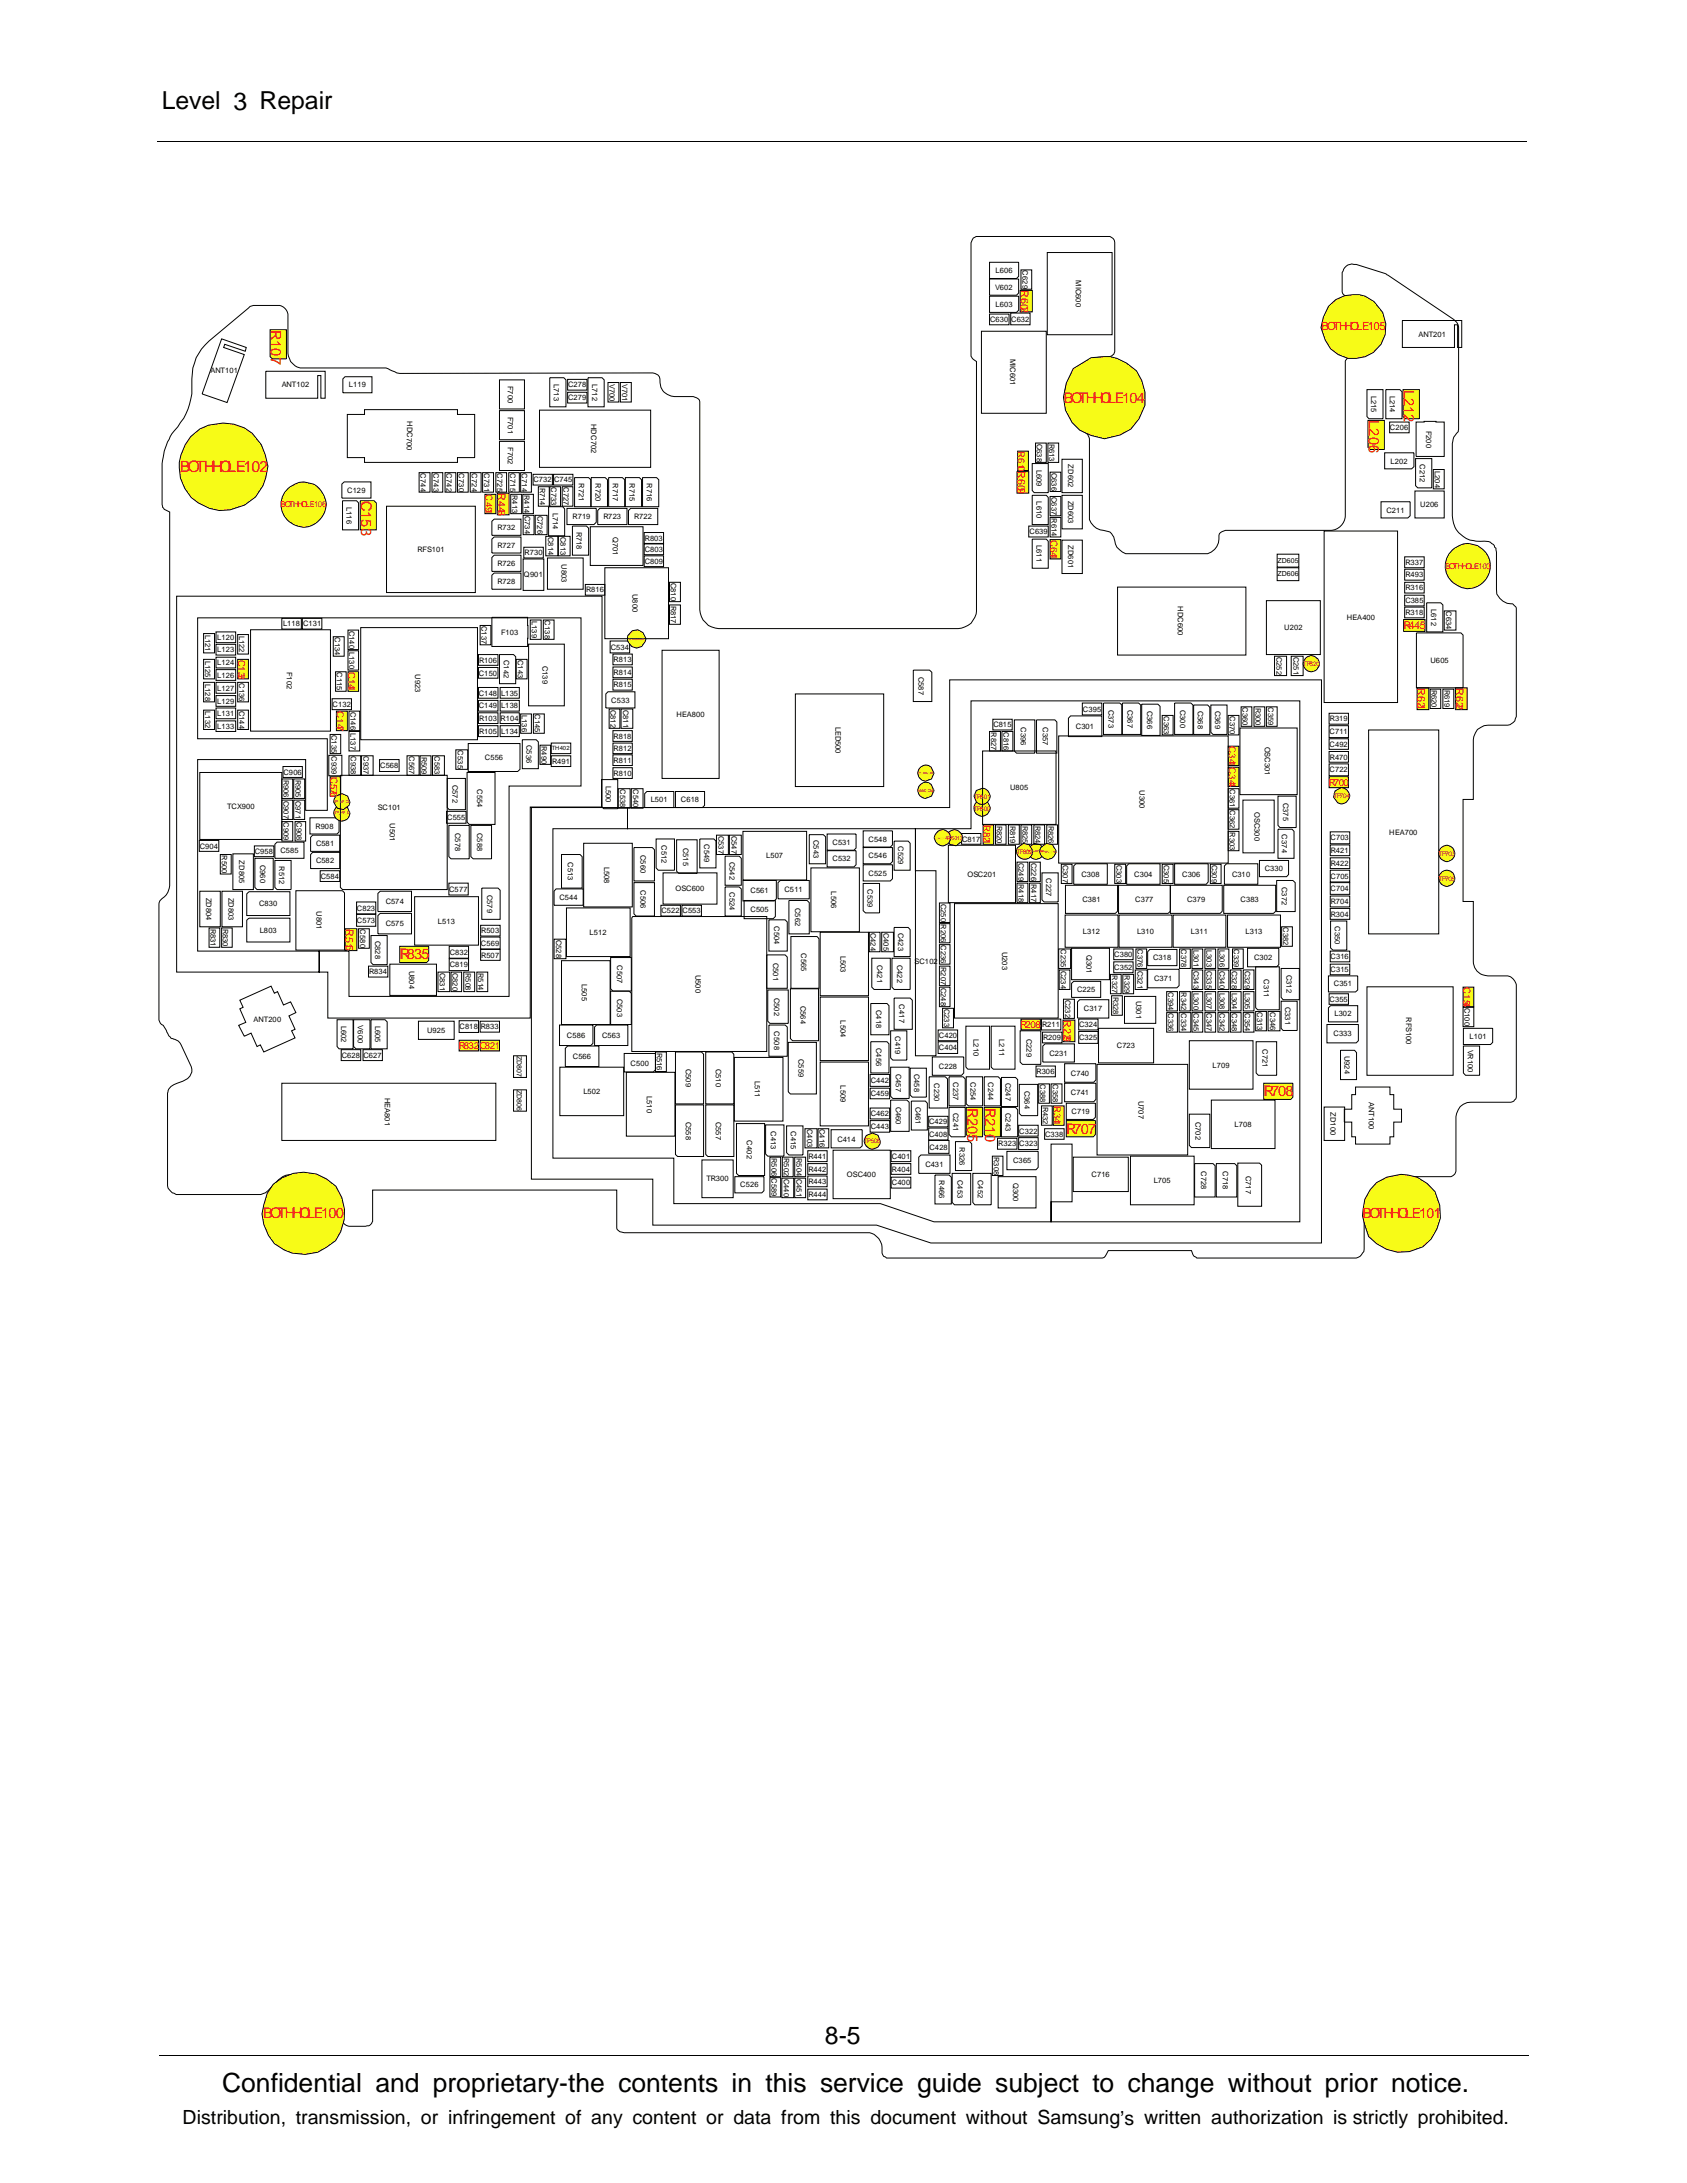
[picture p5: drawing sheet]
<svg xmlns="http://www.w3.org/2000/svg" width="216mm" height="279mm" viewBox="0 0 216 279" stroke-linecap="round" stroke-linejoin="round" font-family="sans-serif">
<defs><g id="words">
<text font-size="3.4" x="28.4" y="267.7">Confidential and proprietary-the contents in this service guide subject to change without prior notice.</text>
<g font-size="3.2">
<text x="20.7" y="14">Level 3 Repair</text>
<text x="105.6" y="261.6">8-5</text>
</g>
<text font-size="2.5" x="23.4" y="271.9">Distribution, transmission, or infringement of any content or data from this document without Samsung’s written authorization is strictly prohibited.</text>
<text font-size="2" fill="#fc0a17" x="23" y="60.4">BOTHHOLE102</text>
<g font-size="1.9" fill="#fc0a17">
<text x="34.7" y="42.2" transform="rotate(90 34.7 42.2)">R107</text>
<text x="136.2" y="51.5">BOTHHOLE104</text>
<text x="175.2" y="53.8" transform="rotate(90 175.2 53.8)">L206</text>
<text x="179.7" y="49.9" transform="rotate(90 179.7 49.9)">L212</text>
<text x="46.2" y="64.1" transform="rotate(90 46.2 64.1)">C153</text>
<text x="51.2" y="122.8">R835</text>
<text x="123.8" y="141.8" transform="rotate(90 123.8 141.8)">R205</text>
<text x="126.1" y="141.8" transform="rotate(90 126.1 141.8)">R210</text>
<text x="161.7" y="140.3">R708</text>
<text x="136.5" y="145.1">R707</text>
<text x="33.7" y="155.9">BOTHHOLE100</text>
</g>
<text font-size="1.8" fill="#fc0a17" x="174.4" y="155.9">BOTHHOLE101</text>
<g font-size="1.4" fill="#fc0a17">
<text x="130.6" y="37.1" transform="rotate(90 130.6 37.1)">R602</text>
<text x="169.1" y="42.3">BOTHHOLE105</text>
<text x="63.7" y="63.1" transform="rotate(90 63.7 63.1)">R448</text>
<text x="179.6" y="80.5">R445</text>
<text x="181.4" y="88" transform="rotate(90 181.4 88)">R621</text>
<text x="186.3" y="88" transform="rotate(90 186.3 88)">R622</text>
<text x="44.2" y="118.9" transform="rotate(90 44.2 118.9)">R515</text>
<text x="136.1" y="130.5" transform="rotate(90 136.1 130.5)">R229</text>
</g>
<g font-size="1.2" fill="#fc0a17">
<text x="130.3" y="57.8" transform="rotate(90 130.3 57.8)">R610R609</text>
<text x="62.1" y="63.3" transform="rotate(90 62.1 63.3)">C491</text>
<text x="134.5" y="69.1" transform="rotate(90 134.5 69.1)">C641</text>
<text x="30.5" y="84.4" transform="rotate(90 30.5 84.4)">C133</text>
<text x="44.6" y="86" transform="rotate(90 44.6 86)">C141</text>
<text x="43.1" y="91" transform="rotate(90 43.1 91)">C147</text>
<text x="157.2" y="95.5" transform="rotate(90 157.2 95.5)">C341C344</text>
<text x="42.3" y="99.4" transform="rotate(90 42.3 99.4)">C576</text>
<text x="170.1" y="100.6">R700</text>
<text x="125.9" y="105.6" transform="rotate(90 125.9 105.6)">R821</text>
<text x="130.6" y="131.6">R208</text>
<text x="187.3" y="126.4" transform="rotate(90 187.3 126.4)">C154</text>
<text x="58.7" y="134.2">R832C821</text>
<text x="134.9" y="141.6" transform="rotate(90 134.9 141.6)">R341</text>
</g>
<g font-size="1">
<text x="127.4" y="35">L606</text>
<text x="130.9" y="34.6" transform="rotate(90 130.9 34.6)">C629</text>
<text x="137.7" y="35.9" transform="rotate(90 137.7 35.9)">MIC600</text>
<text x="126.7" y="41.3">C630 C632</text>
<text x="127.4" y="37.1">V602</text>
<text x="127.4" y="39.3">L603</text>
<text x="26.9" y="47.8">ANT101</text>
<text x="129.3" y="46" transform="rotate(90 129.3 46)">MIC601</text>
<text x="181.5" y="43.1">ANT201</text>
<text x="36" y="49.6">ANT102</text>
<text x="44.7" y="49.6">L119</text>
<text x="52.1" y="53.9" transform="rotate(90 52.1 53.9)">HDC700</text>
<text x="65" y="53.3" transform="rotate(90 65 53.3)">F701</text>
<text x="65" y="49.4" transform="rotate(90 65 49.4)">F700</text>
<text x="70.9" y="49.1" transform="rotate(90 70.9 49.1)">L713</text>
<text x="72.7" y="49.6">C278</text>
<text x="72.7" y="51.2">C279</text>
<text x="75.8" y="49.1" transform="rotate(90 75.8 49.1)">L712</text>
<text x="78" y="49.1" transform="rotate(90 78 49.1)">V700</text>
<text x="79.6" y="49.1" transform="rotate(90 79.6 49.1)">V701</text>
<text x="175.5" y="50.6" transform="rotate(90 175.5 50.6)">L215</text>
<text x="177.9" y="50.6" transform="rotate(90 177.9 50.6)">L214</text>
<text x="65" y="57.3" transform="rotate(90 65 57.3)">F702</text>
<text x="75.7" y="54.3" transform="rotate(90 75.7 54.3)">HDC702</text>
<text x="132.7" y="56.8" transform="rotate(90 132.7 56.8)">C638</text>
<text x="134.3" y="56.8" transform="rotate(90 134.3 56.8)">R613</text>
<text x="136.7" y="59.4" transform="rotate(90 136.7 59.4)">ZD602</text>
<text x="177.9" y="55">C206</text>
<text x="178" y="59.3">L202</text>
<text x="181.7" y="59.4" transform="rotate(90 181.7 59.4)">C212</text>
<text x="182.5" y="55.1" transform="rotate(90 182.5 55.1)">F200</text>
<text x="44.4" y="64.9" transform="rotate(90 44.4 64.9)">L116</text>
<text x="44.5" y="63.1">C129</text>
<text x="53.8" y="60.6" transform="rotate(90 53.8 60.6)">C744</text>
<text x="55.5" y="60.6" transform="rotate(90 55.5 60.6)">C743</text>
<text x="57.2" y="60.6" transform="rotate(90 57.2 60.6)">C742</text>
<text x="58.7" y="60.6" transform="rotate(90 58.7 60.6)">C730</text>
<text x="60.4" y="60.6" transform="rotate(90 60.4 60.6)">C724</text>
<text x="62" y="60.6" transform="rotate(90 62 60.6)">C731</text>
<text x="63.6" y="60.6" transform="rotate(90 63.6 60.6)">C725</text>
<text x="65.3" y="60.6" transform="rotate(90 65.3 60.6)">C715</text>
<text x="65.6" y="63.4" transform="rotate(90 65.6 63.4)">R413</text>
<text x="66.8" y="60.6" transform="rotate(90 66.8 60.6)">C714</text>
<text x="67.1" y="63.4" transform="rotate(90 67.1 63.4)">R414 C734</text>
<text x="68.3" y="61.7">C732 C745</text>
<text x="69.1" y="62.4" transform="rotate(90 69.1 62.4)">R714</text>
<text x="70.5" y="62.4" transform="rotate(90 70.5 62.4)">C733</text>
<text x="70.8" y="65.6" transform="rotate(90 70.8 65.6)">L714</text>
<text x="72.1" y="62.4" transform="rotate(90 72.1 62.4)">C727</text>
<text x="74.1" y="61.8" transform="rotate(90 74.1 61.8)">R721</text>
<text x="76.2" y="61.8" transform="rotate(90 76.2 61.8)">R720</text>
<text x="78.4" y="61.8" transform="rotate(90 78.4 61.8)">R717</text>
<text x="80.6" y="61.8" transform="rotate(90 80.6 61.8)">R715</text>
<text x="82.8" y="61.8" transform="rotate(90 82.8 61.8)">R716</text>
<text x="132.7" y="64.2" transform="rotate(90 132.7 64.2)">L610</text>
<text x="132.7" y="60.1" transform="rotate(90 132.7 60.1)">L609</text>
<text x="134.6" y="63.6" transform="rotate(90 134.6 63.6)">C637 R614</text>
<text x="134.6" y="60.5" transform="rotate(90 134.6 60.5)">C636</text>
<text x="136.7" y="64.1" transform="rotate(90 136.7 64.1)">ZD603</text>
<text x="177.4" y="65.6">C211</text>
<text x="181.8" y="64.9">U206</text>
<text x="183.6" y="60.2" transform="rotate(90 183.6 60.2)">L204</text>
<text x="53.4" y="70.7">RFS101</text>
<text x="63.6" y="70.1">R727</text>
<text x="63.6" y="67.8">R732</text>
<text x="67.1" y="71.1">R730</text>
<text x="68.8" y="66" transform="rotate(90 68.8 66)">C726</text>
<text x="70.1" y="68.7" transform="rotate(90 70.1 68.7)">C814</text>
<text x="71.7" y="68.7" transform="rotate(90 71.7 68.7)">C813</text>
<text x="73.3" y="66.4">R719</text>
<text x="73.8" y="68" transform="rotate(90 73.8 68)">R718</text>
<text x="77.2" y="66.4">R723</text>
<text x="78.4" y="68.7" transform="rotate(90 78.4 68.7)">Q701</text>
<text x="81.2" y="66.4">R722</text>
<text x="82.5" y="70.7">C803</text>
<text x="82.5" y="69.2">R803</text>
<text x="131.8" y="68.4">C639</text>
<text x="132.7" y="69.8" transform="rotate(90 132.7 69.8)">L611</text>
<text x="136.7" y="69.8" transform="rotate(90 136.7 69.8)">ZD601</text>
<text x="63.6" y="72.5">R726</text>
<text x="63.6" y="74.7">R728</text>
<text x="67.1" y="73.9">Q901</text>
<text x="71.9" y="72.2" transform="rotate(90 71.9 72.2)">U803</text>
<text x="75" y="75.8">R816</text>
<text x="81" y="76" transform="rotate(90 81 76)">U800</text>
<text x="82.5" y="72.2">C809</text>
<text x="85.9" y="74.6" transform="rotate(90 85.9 74.6)">C810 R817</text>
<text x="150.7" y="77.6" transform="rotate(90 150.7 77.6)">HDC600</text>
<text x="179.9" y="75.5">R316</text>
<text x="179.9" y="72.3">R337</text>
<text x="179.9" y="77.2">C385</text>
<text x="179.9" y="73.9">R493</text>
<text x="183.2" y="77.9" transform="rotate(90 183.2 77.9)">L612</text>
<text x="26.3" y="81.2" transform="rotate(90 26.3 81.2)">L121</text>
<text x="27.8" y="83.5">L123</text>
<text x="27.8" y="81.9">L120</text>
<text x="30.6" y="81.4" transform="rotate(90 30.6 81.4)">L122</text>
<text x="36.3" y="80.2">L118 C131</text>
<text x="42.8" y="81.6" transform="rotate(90 42.8 81.6)">C134</text>
<text x="44.7" y="80.7" transform="rotate(90 44.7 80.7)">C140 L130</text>
<text x="61.6" y="80.1" transform="rotate(90 61.6 80.1)">C137</text>
<text x="64.1" y="81.2">F103</text>
<text x="68.1" y="79.5" transform="rotate(90 68.1 79.5)">L139</text>
<text x="69.7" y="79.4" transform="rotate(90 69.7 79.4)">C138</text>
<text x="78.2" y="83.1">C534</text>
<text x="164.4" y="80.7">U202</text>
<text x="172.4" y="79.3">HEA400</text>
<text x="179.9" y="78.7">R318</text>
<text x="185.1" y="78.3" transform="rotate(90 185.1 78.3)">C634</text>
<text x="26.3" y="84.5" transform="rotate(90 26.3 84.5)">L125</text>
<text x="26.3" y="87.5" transform="rotate(90 26.3 87.5)">L128</text>
<text x="27.8" y="85.2">L124</text>
<text x="27.8" y="86.7">L126</text>
<text x="27.8" y="88.4">L127</text>
<text x="30.6" y="87.4" transform="rotate(90 30.6 87.4)">C136</text>
<text x="36.7" y="86" transform="rotate(90 36.7 86)">F102</text>
<text x="43.1" y="86" transform="rotate(90 43.1 86)">C115</text>
<text x="53.1" y="86.3" transform="rotate(90 53.1 86.3)">U923</text>
<text x="61.3" y="89">C148 L135</text>
<text x="61.3" y="86.5">C150</text>
<text x="61.3" y="84.8">R106</text>
<text x="64.5" y="84.5" transform="rotate(90 64.5 84.5)">C142</text>
<text x="66.3" y="84.5" transform="rotate(90 66.3 84.5)">C143</text>
<text x="69.4" y="85.2" transform="rotate(90 69.4 85.2)">C139</text>
<text x="78.2" y="89.9">C533</text>
<text x="78.5" y="84.7">R813</text>
<text x="78.5" y="86.4">R814</text>
<text x="78.5" y="88">R815</text>
<text x="117.6" y="86.6" transform="rotate(90 117.6 86.6)">C587</text>
<text x="163.4" y="84" transform="rotate(90 163.4 84)">C252</text>
<text x="165.5" y="84" transform="rotate(90 165.5 84)">C251</text>
<text x="183.1" y="84.9">U605</text>
<text x="183.2" y="88.3" transform="rotate(90 183.2 88.3)">R620</text>
<text x="184.9" y="88.3" transform="rotate(90 184.9 88.3)">R619</text>
<text x="26.3" y="91" transform="rotate(90 26.3 91)">L132</text>
<text x="27.8" y="90.1">L129</text>
<text x="27.8" y="91.6">L131</text>
<text x="27.8" y="93.3">L133</text>
<text x="30.6" y="91" transform="rotate(90 30.6 91)">C144</text>
<text x="42.4" y="94.1" transform="rotate(90 42.4 94.1)">C135 C939</text>
<text x="42.6" y="90.5">C132</text>
<text x="44.9" y="91.1" transform="rotate(90 44.9 91.1)">C146 L137</text>
<text x="61.3" y="90.7">C149 L138</text>
<text x="61.3" y="92.3">R103 R104</text>
<text x="61.3" y="93.9">R105 L134</text>
<text x="66.8" y="91.5" transform="rotate(90 66.8 91.5)">L136</text>
<text x="67.4" y="95.4" transform="rotate(90 67.4 95.4)">C536</text>
<text x="68.5" y="91.4" transform="rotate(90 68.5 91.4)">C145</text>
<text x="69.3" y="95.5" transform="rotate(90 69.3 95.5)">R490</text>
<text x="78.1" y="90.8" transform="rotate(90 78.1 90.8)">C812</text>
<text x="78.5" y="94.6">R818</text>
<text x="79.7" y="90.8" transform="rotate(90 79.7 90.8)">C811</text>
<text x="86.6" y="91.8">HEA800</text>
<text x="106.9" y="93" transform="rotate(90 106.9 93)">LED500</text>
<text x="126.9" y="93.7" transform="rotate(90 126.9 93.7)">R827</text>
<text x="127.1" y="93.1">C815</text>
<text x="128.4" y="93.7" transform="rotate(90 128.4 93.7)">C816</text>
<text x="130.6" y="93.1" transform="rotate(90 130.6 93.1)">C396</text>
<text x="133.5" y="93.1" transform="rotate(90 133.5 93.1)">C357</text>
<text x="137.7" y="93.3">C301</text>
<text x="138.6" y="91.1">C395</text>
<text x="141.9" y="90.8" transform="rotate(90 141.9 90.8)">C373</text>
<text x="144.3" y="90.8" transform="rotate(90 144.3 90.8)">C367</text>
<text x="146.8" y="91" transform="rotate(90 146.8 91)">C366</text>
<text x="148.9" y="91.7" transform="rotate(90 148.9 91.7)">C363</text>
<text x="151" y="90.8" transform="rotate(90 151 90.8)">C300</text>
<text x="153.3" y="91" transform="rotate(90 153.3 91)">C368</text>
<text x="155.5" y="91" transform="rotate(90 155.5 91)">C369</text>
<text x="157.4" y="91.7" transform="rotate(90 157.4 91.7)">C370</text>
<text x="159" y="90.5" transform="rotate(90 159 90.5)">C360</text>
<text x="160.7" y="90.6" transform="rotate(90 160.7 90.6)">R300</text>
<text x="161.9" y="95.6" transform="rotate(90 161.9 95.6)">OSC301</text>
<text x="162.3" y="90.5" transform="rotate(90 162.3 90.5)">C359</text>
<text x="170.2" y="95.6">C492</text>
<text x="170.2" y="94">C711</text>
<text x="170.2" y="92.3">R319</text>
<text x="36.3" y="99.8" transform="rotate(90 36.3 99.8)">R906 C907 C909</text>
<text x="36.3" y="99.1">C906</text>
<text x="37.8" y="99.8" transform="rotate(90 37.8 99.8)">R905 C971 C908</text>
<text x="44.9" y="96.8" transform="rotate(90 44.9 96.8)">C938</text>
<text x="46.5" y="96.8" transform="rotate(90 46.5 96.8)">C937</text>
<text x="48.7" y="98.3">C568</text>
<text x="52.4" y="96.8" transform="rotate(90 52.4 96.8)">C567</text>
<text x="54" y="96.8" transform="rotate(90 54 96.8)">R509</text>
<text x="55.6" y="96.8" transform="rotate(90 55.6 96.8)">C583</text>
<text x="57.9" y="100.5" transform="rotate(90 57.9 100.5)">C572</text>
<text x="58.6" y="96.1" transform="rotate(90 58.6 96.1)">C535</text>
<text x="61.1" y="101" transform="rotate(90 61.1 101)">C554</text>
<text x="62.1" y="97.3">C556</text>
<text x="70.7" y="97.8">R491</text>
<text x="77.5" y="100.5" transform="rotate(90 77.5 100.5)">L500</text>
<text x="78.5" y="99.3">R810</text>
<text x="78.5" y="97.6">R811</text>
<text x="78.5" y="96.1">R812</text>
<text x="79.4" y="101" transform="rotate(90 79.4 101)">C538</text>
<text x="81" y="101" transform="rotate(90 81 101)">C540</text>
<text x="129.3" y="101.2">U805</text>
<text x="145.8" y="101.2" transform="rotate(90 145.8 101.2)">U300</text>
<text x="157.4" y="101" transform="rotate(90 157.4 101)">C361 C362 R303</text>
<text x="170.2" y="98.9">C722</text>
<text x="170.2" y="97.2">R470</text>
<text x="29.1" y="103.5">TCX900</text>
<text x="40.4" y="106">R908</text>
<text x="48.4" y="103.6">SC101</text>
<text x="49.9" y="105.4" transform="rotate(90 49.9 105.4)">U501</text>
<text x="57.2" y="104.9">C555</text>
<text x="58.3" y="106.6" transform="rotate(90 58.3 106.6)">C578</text>
<text x="61.1" y="106.6" transform="rotate(90 61.1 106.6)">C588</text>
<text x="83.3" y="102.7">L501</text>
<text x="87.1" y="102.7">C618</text>
<text x="92" y="107" transform="rotate(90 92 107)">C537</text>
<text x="93.6" y="107" transform="rotate(90 93.6 107)">C547</text>
<text x="104.1" y="107.5" transform="rotate(90 104.1 107.5)">C543</text>
<text x="111.2" y="107.7">C548</text>
<text x="123.1" y="107.7">C817</text>
<text x="127.6" y="105.7" transform="rotate(90 127.6 105.7)">R820</text>
<text x="129.3" y="105.7" transform="rotate(90 129.3 105.7)">R819</text>
<text x="130.9" y="105.7" transform="rotate(90 130.9 105.7)">R825</text>
<text x="132.5" y="105.7" transform="rotate(90 132.5 105.7)">R824</text>
<text x="134.2" y="105.7" transform="rotate(90 134.2 105.7)">R826</text>
<text x="160.5" y="103.9" transform="rotate(90 160.5 103.9)">OSC300</text>
<text x="164.1" y="106.8" transform="rotate(90 164.1 106.8)">C374</text>
<text x="164.2" y="102.7" transform="rotate(90 164.2 102.7)">C375</text>
<text x="170.3" y="107.6">C703</text>
<text x="177.8" y="106.8">HEA700</text>
<text x="25.6" y="108.6">C904</text>
<text x="28.4" y="109.5" transform="rotate(90 28.4 109.5)">R500</text>
<text x="30.6" y="110.1" transform="rotate(90 30.6 110.1)">ZD805</text>
<text x="32.6" y="109.3">C958</text>
<text x="33.3" y="110.7" transform="rotate(90 33.3 110.7)">C960</text>
<text x="35.7" y="110.8" transform="rotate(90 35.7 110.8)">R512</text>
<text x="35.9" y="109.2">C585</text>
<text x="40.4" y="108.3">C581</text>
<text x="40.4" y="110.5">C582</text>
<text x="41.1" y="112.5">C584</text>
<text x="72.7" y="110.3" transform="rotate(90 72.7 110.3)">C513</text>
<text x="77.3" y="110.9" transform="rotate(90 77.3 110.9)">L508</text>
<text x="82" y="109.4" transform="rotate(90 82 109.4)">C560</text>
<text x="82" y="113.9" transform="rotate(90 82 113.9)">C506</text>
<text x="84.6" y="108.2" transform="rotate(90 84.6 108.2)">C512</text>
<text x="87.4" y="108.5" transform="rotate(90 87.4 108.5)">C515</text>
<text x="90.1" y="108.1" transform="rotate(90 90.1 108.1)">C549</text>
<text x="93.3" y="110.3" transform="rotate(90 93.3 110.3)">C542</text>
<text x="98.1" y="109.9">L507</text>
<text x="106.6" y="108.1">C531</text>
<text x="106.6" y="110.3">C532</text>
<text x="111" y="113.8" transform="rotate(90 111 113.8)">C539</text>
<text x="111.2" y="112.1">C525</text>
<text x="111.2" y="109.9">C546</text>
<text x="115" y="108.3" transform="rotate(90 115 108.3)">C529</text>
<text x="123.8" y="112.2">OSC201</text>
<text x="130.4" y="110.4" transform="rotate(90 130.4 110.4)">C249 R418</text>
<text x="132" y="110.4" transform="rotate(90 132 110.4)">C226 R417</text>
<text x="133.9" y="112.4" transform="rotate(90 133.9 112.4)">C227</text>
<text x="136" y="110.7" transform="rotate(90 136 110.7)">C307</text>
<text x="138.4" y="112.2">C308</text>
<text x="142.9" y="110.7" transform="rotate(90 142.9 110.7)">C303</text>
<text x="145.2" y="112.2">C304</text>
<text x="148.9" y="110.7" transform="rotate(90 148.9 110.7)">C305</text>
<text x="151.3" y="112.2">C306</text>
<text x="155.1" y="110.7" transform="rotate(90 155.1 110.7)">C309</text>
<text x="157.7" y="112.2">C310</text>
<text x="161.9" y="111.5">C330</text>
<text x="164.1" y="113.5" transform="rotate(90 164.1 113.5)">C372</text>
<text x="170.3" y="112.5">C705</text>
<text x="170.3" y="109.2">R421</text>
<text x="170.3" y="110.8">R422</text>
<text x="26.4" y="114.9" transform="rotate(90 26.4 114.9)">ZD804</text>
<text x="26.9" y="118.9" transform="rotate(90 26.9 118.9)">R831</text>
<text x="28.5" y="118.9" transform="rotate(90 28.5 118.9)">R830</text>
<text x="29.2" y="114.9" transform="rotate(90 29.2 114.9)">ZD803</text>
<text x="33.2" y="116">C830</text>
<text x="33.3" y="119.4">L803</text>
<text x="40.5" y="116.6" transform="rotate(90 40.5 116.6)">U801</text>
<text x="45.7" y="118.1">C573</text>
<text x="45.7" y="116.5">C823</text>
<text x="46.1" y="119" transform="rotate(90 46.1 119)">C580</text>
<text x="49.4" y="115.7">C574</text>
<text x="49.4" y="118.6">C575</text>
<text x="56" y="118.2">L513</text>
<text x="57.5" y="114.1">C577</text>
<text x="61.6" y="119.4">R503</text>
<text x="62.3" y="114.5" transform="rotate(90 62.3 114.5)">C579</text>
<text x="71.6" y="115.2">C544</text>
<text x="75.5" y="119.7">L512</text>
<text x="84.6" y="116.9">C522 C553</text>
<text x="86.5" y="114.1">OSC600</text>
<text x="93.3" y="114.2" transform="rotate(90 93.3 114.2)">C524</text>
<text x="96.1" y="116.8">C505</text>
<text x="96.1" y="114.3">C561</text>
<text x="99.1" y="118.6" transform="rotate(90 99.1 118.6)">C504</text>
<text x="100.4" y="114.2">C511</text>
<text x="101.8" y="116.2" transform="rotate(90 101.8 116.2)">C562</text>
<text x="106.4" y="114.1" transform="rotate(90 106.4 114.1)">L506</text>
<text x="111.4" y="119.4" transform="rotate(90 111.4 119.4)">C424</text>
<text x="113.1" y="119.4" transform="rotate(90 113.1 119.4)">C405</text>
<text x="115" y="119.4" transform="rotate(90 115 119.4)">C423</text>
<text x="120.4" y="115.6" transform="rotate(90 120.4 115.6)">C250 R206 C236 R207 C248</text>
<text x="138.5" y="115.4">C381</text>
<text x="138.6" y="119.5">L312</text>
<text x="145.3" y="115.4">C377</text>
<text x="145.5" y="119.5">L310</text>
<text x="151.9" y="115.4">C379</text>
<text x="152.4" y="119.5">L311</text>
<text x="158.8" y="115.4">C383</text>
<text x="159.4" y="119.5">L313</text>
<text x="164.2" y="118.7" transform="rotate(90 164.2 118.7)">C382</text>
<text x="170.3" y="114.1">C704</text>
<text x="170.3" y="117.3">R304</text>
<text x="170.3" y="115.7">R704</text>
<text x="170.8" y="118.6" transform="rotate(90 170.8 118.6)">C350</text>
<text x="47.2" y="124.7">R834</text>
<text x="48" y="120.4" transform="rotate(90 48 120.4)">C828</text>
<text x="52.4" y="124.2" transform="rotate(90 52.4 124.2)">U804</text>
<text x="56.3" y="124.5" transform="rotate(90 56.3 124.5)">C831</text>
<text x="57.6" y="123.8">C819</text>
<text x="57.6" y="122.2">C832</text>
<text x="57.9" y="124.5" transform="rotate(90 57.9 124.5)">C820</text>
<text x="59.6" y="124.5" transform="rotate(90 59.6 124.5)">R508</text>
<text x="61.2" y="124.5" transform="rotate(90 61.2 124.5)">R514</text>
<text x="61.6" y="121">C569</text>
<text x="61.6" y="122.6">R507</text>
<text x="71.2" y="120.3" transform="rotate(90 71.2 120.3)">C528</text>
<text x="74.5" y="125.9" transform="rotate(90 74.5 125.9)">L505</text>
<text x="79" y="123.5" transform="rotate(90 79 123.5)">C507</text>
<text x="89" y="124.8" transform="rotate(90 89 124.8)">U500</text>
<text x="98.9" y="123.2" transform="rotate(90 98.9 123.2)">C501</text>
<text x="102.5" y="122" transform="rotate(90 102.5 122)">C565</text>
<text x="107.6" y="122.3" transform="rotate(90 107.6 122.3)">L503</text>
<text x="112.3" y="123.5" transform="rotate(90 112.3 123.5)">C421</text>
<text x="114.8" y="123.5" transform="rotate(90 114.8 123.5)">C422</text>
<text x="117.1" y="123.4">SC102</text>
<text x="128.3" y="121.8" transform="rotate(90 128.3 121.8)">U203</text>
<text x="135.8" y="121.5" transform="rotate(90 135.8 121.5)">C235 C234</text>
<text x="139.1" y="122.2" transform="rotate(90 139.1 122.2)">Q301</text>
<text x="142.3" y="124.8" transform="rotate(90 142.3 124.8)">R327 R328</text>
<text x="142.6" y="122.5">C380</text>
<text x="142.6" y="124.1">C352</text>
<text x="143.9" y="124.8" transform="rotate(90 143.9 124.8)">R329</text>
<text x="145.6" y="121.5" transform="rotate(90 145.6 121.5)">C376 C321</text>
<text x="147.6" y="122.9">C318</text>
<text x="147.7" y="125.6">C371</text>
<text x="151.2" y="121.5" transform="rotate(90 151.2 121.5)">C378</text>
<text x="152.7" y="121.6" transform="rotate(90 152.7 121.6)">L301 C343 L300 C345</text>
<text x="154.4" y="121.6" transform="rotate(90 154.4 121.6)">L303 C335 L307 C347</text>
<text x="156.1" y="121.6" transform="rotate(90 156.1 121.6)">L306 C340 L308 C342</text>
<text x="157.6" y="124.2" transform="rotate(90 157.6 124.2)">C328 L304 C348</text>
<text x="157.9" y="121.5" transform="rotate(90 157.9 121.5)">C339</text>
<text x="159.3" y="124.2" transform="rotate(90 159.3 124.2)">C329 L305 C354</text>
<text x="160.5" y="122.9">C302</text>
<text x="161.7" y="125.3" transform="rotate(90 161.7 125.3)">C311</text>
<text x="164.6" y="124.8" transform="rotate(90 164.6 124.8)">C312</text>
<text x="170.3" y="124.4">C315</text>
<text x="170.3" y="122.8">C316</text>
<text x="32.5" y="130.7">ANT200</text>
<text x="43.7" y="131.3" transform="rotate(90 43.7 131.3)">L602</text>
<text x="45.8" y="131.2" transform="rotate(90 45.8 131.2)">V600</text>
<text x="48" y="131.3" transform="rotate(90 48 131.3)">L605</text>
<text x="58.8" y="131.7">C818 R833</text>
<text x="79" y="127.8" transform="rotate(90 79 127.8)">C503</text>
<text x="99.1" y="127.7" transform="rotate(90 99.1 127.7)">C502</text>
<text x="102.5" y="128.7" transform="rotate(90 102.5 128.7)">C564</text>
<text x="107.6" y="130.6" transform="rotate(90 107.6 130.6)">L504</text>
<text x="112.1" y="129.2" transform="rotate(90 112.1 129.2)">C418</text>
<text x="115.1" y="128.5" transform="rotate(90 115.1 128.5)">C417</text>
<text x="120.8" y="129.1" transform="rotate(90 120.8 129.1)">C233</text>
<text x="133.4" y="131.4">R211</text>
<text x="136.3" y="128" transform="rotate(90 136.3 128)">C232</text>
<text x="137.8" y="127">C225</text>
<text x="138.1" y="131.4">C324</text>
<text x="138.7" y="129.5">C317</text>
<text x="145.4" y="128.1" transform="rotate(90 145.4 128.1)">U301</text>
<text x="149.5" y="127" transform="rotate(90 149.5 127)">C394 C336</text>
<text x="151.2" y="127" transform="rotate(90 151.2 127)">R342 C334</text>
<text x="160.9" y="129.5" transform="rotate(90 160.9 129.5)">C313</text>
<text x="162.6" y="129.5" transform="rotate(90 162.6 129.5)">C346</text>
<text x="164.5" y="128.8" transform="rotate(90 164.5 128.8)">C331</text>
<text x="170.2" y="128.2">C355</text>
<text x="170.7" y="126.3">C351</text>
<text x="170.8" y="130.1">L302</text>
<text x="180" y="130.2" transform="rotate(90 180 130.2)">RFS100</text>
<text x="187.4" y="129" transform="rotate(90 187.4 129)">C100</text>
<text x="43.8" y="135.4">C628 C627</text>
<text x="54.7" y="132.2">U925</text>
<text x="72.6" y="132.8">C586</text>
<text x="73.3" y="135.5">C566</text>
<text x="77" y="132.8">C563</text>
<text x="80.7" y="136.4">C500</text>
<text x="84.1" y="134.7" transform="rotate(90 84.1 134.7)">R516</text>
<text x="87.8" y="136.8" transform="rotate(90 87.8 136.8)">C509</text>
<text x="91.6" y="136.8" transform="rotate(90 91.6 136.8)">C510</text>
<text x="99.1" y="132" transform="rotate(90 99.1 132)">C508</text>
<text x="102.2" y="135.5" transform="rotate(90 102.2 135.5)">C559</text>
<text x="112.1" y="134.1" transform="rotate(90 112.1 134.1)">C456</text>
<text x="114.6" y="132.6" transform="rotate(90 114.6 132.6)">C419</text>
<text x="114.7" y="137.4" transform="rotate(90 114.7 137.4)">C457</text>
<text x="117" y="137.4" transform="rotate(90 117 137.4)">C458</text>
<text x="120.2" y="136.8">C228</text>
<text x="120.2" y="134.4">C404</text>
<text x="120.2" y="132.8">C420</text>
<text x="124.6" y="133" transform="rotate(90 124.6 133)">L210</text>
<text x="127.9" y="133" transform="rotate(90 127.9 133)">L211</text>
<text x="131.4" y="132.9" transform="rotate(90 131.4 132.9)">C229</text>
<text x="132.7" y="137.5">R306</text>
<text x="133.5" y="133.1">R209</text>
<text x="134.3" y="135.1">C231</text>
<text x="137.1" y="137.7">C740</text>
<text x="138.1" y="133.1">C325</text>
<text x="142.9" y="134.1">C723</text>
<text x="155.2" y="136.6">L709</text>
<text x="161.6" y="134.3" transform="rotate(90 161.6 134.3)">C721</text>
<text x="170.7" y="132.7">C333</text>
<text x="172.1" y="135.1" transform="rotate(90 172.1 135.1)">U924</text>
<text x="187.9" y="134.3" transform="rotate(90 187.9 134.3)">VR100</text>
<text x="188.1" y="133">L101</text>
<text x="49.3" y="140.5" transform="rotate(90 49.3 140.5)">HEA801</text>
<text x="74.7" y="140">L502</text>
<text x="82.8" y="140.3" transform="rotate(90 82.8 140.3)">L510</text>
<text x="87.8" y="143.6" transform="rotate(90 87.8 143.6)">C558</text>
<text x="91.6" y="143.6" transform="rotate(90 91.6 143.6)">C557</text>
<text x="96.6" y="138.3" transform="rotate(90 96.6 138.3)">L511</text>
<text x="107.6" y="138.9" transform="rotate(90 107.6 138.9)">L509</text>
<text x="111.4" y="138.6">C442</text>
<text x="111.4" y="140.3">C459</text>
<text x="111.4" y="142.8">C462</text>
<text x="114.7" y="141.6" transform="rotate(90 114.7 141.6)">C460</text>
<text x="117.2" y="141.6" transform="rotate(90 117.2 141.6)">C461</text>
<text x="118.9" y="143.9">C429</text>
<text x="119.6" y="138.7" transform="rotate(90 119.6 138.7)">C230</text>
<text x="122" y="142.4" transform="rotate(90 122 142.4)">C241</text>
<text x="122" y="138.5" transform="rotate(90 122 138.5)">C237</text>
<text x="124.2" y="138.5" transform="rotate(90 124.2 138.5)">C254</text>
<text x="126.5" y="138.5" transform="rotate(90 126.5 138.5)">C244</text>
<text x="128.7" y="138.6" transform="rotate(90 128.7 138.6)">C247</text>
<text x="128.7" y="142.4" transform="rotate(90 128.7 142.4)">C243</text>
<text x="131.1" y="139.6" transform="rotate(90 131.1 139.6)">C364</text>
<text x="133.1" y="138.8" transform="rotate(90 133.1 138.8)">C388</text>
<text x="133.5" y="141.6" transform="rotate(90 133.5 141.6)">R432</text>
<text x="134.7" y="138.8" transform="rotate(90 134.7 138.8)">C358</text>
<text x="137.1" y="140.1">C741</text>
<text x="137.1" y="142.6">C719</text>
<text x="145.7" y="140.9" transform="rotate(90 145.7 140.9)">U707</text>
<text x="153" y="143.6" transform="rotate(90 153 143.6)">C702</text>
<text x="170.3" y="142.3" transform="rotate(90 170.3 142.3)">ZD100</text>
<text x="175.2" y="141" transform="rotate(90 175.2 141)">ANT100</text>
<text x="95.6" y="146" transform="rotate(90 95.6 146)">C402</text>
<text x="98.7" y="144.8" transform="rotate(90 98.7 144.8)">C413</text>
<text x="98.7" y="148.2" transform="rotate(90 98.7 148.2)">R506 C589</text>
<text x="100.3" y="148.2" transform="rotate(90 100.3 148.2)">R502 C440</text>
<text x="101.2" y="144.8" transform="rotate(90 101.2 144.8)">C415</text>
<text x="101.9" y="148.2" transform="rotate(90 101.9 148.2)">R504 C451</text>
<text x="103.3" y="144.5" transform="rotate(90 103.3 144.5)">C403</text>
<text x="103.5" y="148.3">R441</text>
<text x="103.5" y="150">R442</text>
<text x="104.9" y="144.5" transform="rotate(90 104.9 144.5)">C416</text>
<text x="107.2" y="146.1">C414</text>
<text x="111.4" y="144.5">C443</text>
<text x="114.2" y="148.3">C401</text>
<text x="114.2" y="150">R404</text>
<text x="118.4" y="149.3">C431</text>
<text x="118.9" y="145.5">C408</text>
<text x="119" y="147.1">C428</text>
<text x="122.8" y="146.8" transform="rotate(90 122.8 146.8)">R326</text>
<text x="127.2" y="148.1" transform="rotate(90 127.2 148.1)">R308</text>
<text x="127.8" y="146.7">R323 C323</text>
<text x="129.7" y="148.9">C365</text>
<text x="130.5" y="145.1">C322</text>
<text x="133.8" y="145.5">C338</text>
<text x="153.7" y="149.9" transform="rotate(90 153.7 149.9)">C728</text>
<text x="156.5" y="149.9" transform="rotate(90 156.5 149.9)">C718</text>
<text x="158" y="144.2">L708</text>
<text x="90.4" y="151.2">TR300</text>
<text x="94.7" y="152">C526</text>
<text x="103.5" y="151.6">R443</text>
<text x="103.5" y="153.2">R444</text>
<text x="108.4" y="150.7">OSC400</text>
<text x="114.2" y="151.7">C400</text>
<text x="120.2" y="151.1" transform="rotate(90 120.2 151.1)">R466</text>
<text x="122.6" y="151" transform="rotate(90 122.6 151)">C453</text>
<text x="125.2" y="151" transform="rotate(90 125.2 151)">C452</text>
<text x="129.7" y="151.4" transform="rotate(90 129.7 151.4)">Q300</text>
<text x="139.7" y="150.7">C716</text>
<text x="147.7" y="151.4">L705</text>
<text x="159.4" y="150.5" transform="rotate(90 159.4 150.5)">C717</text>
</g>
<g font-size="1" fill="#fc0a17">
<text x="35.9" y="64.9">BOTHHOLE106</text>
<text x="185" y="72.8">BOTHHOLE103</text>
</g>
<g font-size=".9">
<text x="163.5" y="72">ZD605</text>
<text x="163.5" y="73.8">ZD606</text>
<text x="66.1" y="135.1" transform="rotate(90 66.1 135.1)">ZD807</text>
<text x="66.1" y="139.5" transform="rotate(90 66.1 139.5)">ZD806</text>
</g>
<g font-size=".8" fill="#fc0a17">
<text x="166.8" y="85.2">TP820</text>
<text x="124.6" y="103.7">TP8</text>
<text x="124.6" y="102.2">TP8</text>
<text x="125.9" y="103.7">00</text>
<text x="125.9" y="102.2">01</text>
<text x="170.6" y="102.2">TP704</text>
<text x="130.1" y="109.3">TP802</text>
<text x="184.1" y="109.5">TP703</text>
<text x="184.1" y="112.7">TP705</text>
<text x="110.6" y="146.3">TP505</text>
</g>
<text font-size=".7" x="70.6" y="96">TH402</text>
<text font-size=".7" fill="#fc0a17" x="121.1" y="107.5">TP5013</text>
<g font-size=".6" fill="#fc0a17">
<text x="42.8" y="104.2">TP_</text>
<text x="43.6" y="104.2">AP_D</text>
</g>
<g font-size=".5" fill="#fc0a17">
<text x="117.5" y="101.3">NAND_CMD</text>
<text x="42.8" y="102.7">TP_AP_D+</text>
</g>
<text font-size=".4" fill="#fc0a17" x="133.1" y="109.1">TP_NFC_I RQ</text>
<g font-size=".3" fill="#fc0a17">
<text x="80.4" y="81.9">TP_UI M_SI M_SEL</text>
<text x="117.6" y="99">TP_VMEM_VDD</text>
<text x="119.6" y="107.3">TP_NFC_FI RMARE</text>
<text x="131.6" y="109.1">NFC_UART_RXD</text>
</g>
</g></defs>
<path d="M20.2 18.1h175.3M26.8 43.6l5.2-4.4 .4-.1h3.4a1.41 1.41 0 0 1 1.1 1.1v5.4a2.13 2.13 0 0 0 1.5 1.5h11l1.4 .6 .4 .1 32.3-.1 .6 .2 .3 .3 .1 .7a1.85 1.85 0 0 0 1.8 1.9h2.4h.2a.73 .73 0 0 1 .7 .6v27.1a2.65 2.65 0 0 0 2.4 2l31.1-.1a2.3 2.3 0 0 0 1.9-2.1v-32l-.4-.3-.3-.4v-14.5l.3-.6 .3-.2h17.1a.86 .86 0 0 1 .7 .7v14l-.2 .3-.1 .1a.96 .96 0 0 1-.9 .3 5.2 5.2 0 0 0-5.1 4 5.2 5.2 0 0 0 2.8 5.9l.2 .6v10.3a2.26 2.26 0 0 0 2.2 1.5 1.29 1.29 0 0 1 1.1 1.2 1.87 1.87 0 0 0 1.4 1.7h10.5l.4-.2a2.09 2.09 0 0 0 1-2.2 .9 .9 0 0 1 .8-.6h13.5l.5-.1a1.98 1.98 0 0 0 1.4-1.8v-19.8l.5-.5 1.1-.1a3.9 3.9 0 0 0 3.2-4.5 3.9 3.9 0 0 0-4.5-3.1l-.6-.3-.1-.3v-2.5l.2-.4a1.12 1.12 0 0 1 1.3-.7h.3l3.8 1.3 8.7 5.8 .3 .3 .2 .5 .1 13.3-.1 .2-.5 .7-.2 .9v9.7a3.3 3.3 0 0 0 3.6 2.8 1.58 1.58 0 0 1 1.7 .5l.1 .2 .2 .2v.5l.1 5.3a2.28 2.28 0 0 0 2.1 1.3l.4 .5v13.9l-.2 .3a1.12 1.12 0 0 1-.9 .8l-3.1 .1a1.83 1.83 0 0 0-1.3 1.8v7.6h-1.4v13.1h1.4v8.1a1.86 1.86 0 0 0 1.8 1.4h2.6l.3 .1a1.69 1.69 0 0 1 .8 1l-.1 14.5-.3 .4-.3 .2h-5.2a1.88 1.88 0 0 0-1.9 1.8v7l-.1 .4-.5 .3h-6.3a4.8 4.8 0 0 0-4.8 5l-.1 4.6-.4 .6-.5 .2h-20.4a1.06 1.06 0 0 1-.7-.9h-10.7l-.4 .7-.3 .2h-27.6l-.4-.2-.2-.4a2.17 2.17 0 0 0-1.6-2.6h-31.4l-.4-.1a.81 .81 0 0 1-.6-.5v-4.9h-31.2v4l-.1 .2a.77 .77 0 0 1-.8 .5l-2.4-.1a.83 .83 0 0 1-.5-.6 5.4 5.4 0 0 0-3.5-5.8 12.6 12.6 0 0 0-3.1-.2 2.62 2.62 0 0 0-2 1 5.4 5.4 0 0 1-1.5 1.4l-.4 .2h-10.9l-.4-.2a1.6 1.6 0 0 1-.7-.9l.1-12.1a1.39 1.39 0 0 1 1.2-1.1 2.44 2.44 0 0 0 1.9-1.4l-.1-.7-1.3-2.8-.4-.5-.4-.2a1.49 1.49 0 0 1-1.1-1.1l-.4-.7-.4-.2-.2-.4v-14.9l.1-.4 .8-.7 .3-.5 .2-.7v-47.9a1.23 1.23 0 0 1-.9-.6v-6a7.7 7.7 0 0 1 2-4.3 8.3 8.3 0 0 0 1.8-6.1 6.6 6.6 0 0 1 2.2-4.9zM28.4 43.4l3.1 1.1-.1 .5-2.6-.9-.2 .4 2.7 .9-2.2 6.1-3.2-1.1zM34 47.5h7.6v3.5h-.5v-2.9h-.4v2.9h-6.7zM179.5 41h7.6v3.5h-.6v-2.9h-.4v2.9h-6.6zM30.7 128l4-1.8 .4 .9 .4-.2 .8 1.7 .9-.4 .7 1.4-.9 .4 .8 1.7-.5 .2 .5 .9-4 1.8-.5-.9-.4 .2-.8-1.7-.8 .4-.8-1.4 1-.3-.8-1.8 .4-.2zM173.5 139.1h4.4v1h.5v1.9h1v1.6h-1v1.9h-.5v.9h-4.4v-.9h-.5v-1.9h-1v-1.6h1v-1.9h.5zM20.4 263h175.3" fill="none" stroke="#000" stroke-width=".13"/>
<path d="M35 151.6a5.7 5.7 0 0 1 8 .2 5.9 5.9 0 0 1-.1 7l-1.1 .8a5.4 5.4 0 0 1-6.7-.4l-.7-1.1-.6-1.4-.3-1.3 .7-2.7z" fill="#f7fb17"/>
<path d="M35 151.6a5.7 5.7 0 0 1 8 .2 5.9 5.9 0 0 1-.1 7l-1.1 .8a5.4 5.4 0 0 1-6.7-.4l-.7-1.1-.6-1.4-.3-1.3 .7-2.7z" fill="none" stroke="#000" stroke-width=".13"/>
<path d="M176.2 151.4a5.3 5.3 0 0 1 7.4 1.1 5.3 5.3 0 0 1-1.5 7.1 5.4 5.4 0 0 1-6.9-1.3l-.8-2.7 .1-.9 .2-1.2 .7-1.2z" fill="#f7fb17"/>
<path d="M176.2 151.4a5.3 5.3 0 0 1 7.4 1.1 5.3 5.3 0 0 1-1.5 7.1 5.4 5.4 0 0 1-6.9-1.3l-.8-2.7 .1-.9 .2-1.2 .7-1.2z" fill="none" stroke="#000" stroke-width=".13"/>
<path d="M24.4 55.9a5.9 5.9 0 0 1 7.9-.4l1.2 1.4 .5 1.3 .3 1.5a5.8 5.8 0 0 1-4.8 5.6 5.6 5.6 0 0 1-5.9-2.9 5.6 5.6 0 0 1 .8-6.5z" fill="#f7fb17"/>
<path d="M24.4 55.9a5.9 5.9 0 0 1 7.9-.4l1.1 1.4 .6 1.3 .3 1.5a5.8 5.8 0 0 1-4.9 5.6 5.6 5.6 0 0 1-5.8-2.9 5.6 5.6 0 0 1 .8-6.5z" fill="none" stroke="#000" stroke-width=".13"/>
<circle cx="187.8" cy="72.4" r="2.88" fill="#f7fb17"/>
<circle cx="187.8" cy="72.4" r="2.88" fill="none" stroke="#000" stroke-width=".13"/>
<path d="M137.4 47.2l2.2-1.4 1.7-.1a5.3 5.3 0 0 1 4.1 1.8l.7 1.2 .4 1.5v1.7l-.7 1.7-1.1 1.3-1.3 .8-2 .5-1.8-.5a5 5 0 0 1-3.1-6.7z" fill="#f7fb17"/>
<path d="M137.4 47.2l2.2-1.4 1.7-.1a5.3 5.3 0 0 1 4.1 1.8l.7 1.2 .4 1.5v1.7l-.7 1.7-1.1 1.3-1.3 .8-2 .5-1.8-.5a5 5 0 0 1-3.1-6.7z" fill="none" stroke="#000" stroke-width=".13"/>
<path d="M170 39.2a4.1 4.1 0 0 1 5.1-1.1 4.1 4.1 0 0 1 2.2 4.7 4.1 4.1 0 0 1-7 1.8l-.7-1.1-.5-1.5 .3-1.4z" fill="#f7fb17"/>
<path d="M170 39.2a4.1 4.1 0 0 1 5.1-1.1 4.1 4.1 0 0 1 2.2 4.7 4.1 4.1 0 0 1-7 1.8l-.7-1.1-.5-1.6 .3-1.3z" fill="none" stroke="#000" stroke-width=".13"/>
<circle cx="38.8" cy="64.6" r="2.88" fill="#f7fb17"/>
<g fill="none" stroke="#000" stroke-width=".13">
<path d="M38.7 79.1h2.5v1.4h-2.5zM43.8 62l.2-.3h3.5v2.1h-3.7zM42.5 89.4h2.5v1.4h-2.5zM42.9 86h1.4v2.5h-1.4zM187.2 128.9h1.4v2.5h-1.4z"/>
<circle cx="38.8" cy="64.6" r="2.88"/>
</g>
<path d="M30.4 84.4h1.4v2.5h-1.4z" fill="#f7fb17"/>
<path d="M69.5 79.4h1.4v2.4h-1.4zM30.4 84.4h1.4v2.5h-1.4zM30.4 87.3h1.4v2.5h-1.4zM42.2 94h1.4v2.5h-1.4zM42.7 81.5h1.3v2.5h-1.3zM44.5 80.6h1.4v2.5h-1.4zM61.4 80.1h1.4v2.4h-1.4zM67.6 82.4h4.6v7.9h-4.6z" fill="none" stroke="#000" stroke-width=".13"/>
<path d="M44.5 86h1.4v2.5h-1.4z" fill="#f7fb17"/>
<path d="M30.4 90.9h1.4v2.5h-1.4zM44.5 86h1.4v2.5h-1.4zM44.7 91h1.3v2.5h-1.3zM63.9 83.8h1.8l.3 .3v3.4h-2.1zM66.1 84.4h1.4v2.5h-1.4zM68.3 91.4h1.4v2.5h-1.4z" fill="none" stroke="#000" stroke-width=".13"/>
<path d="M43.1 91h1.3v2.5h-1.3z" fill="#f7fb17"/>
<path d="M43.1 91h1.3v2.5h-1.3zM61.2 88h2.5v1.4h-2.5zM61.2 89.6h2.5v1.4h-2.5zM61.2 85.4h2.5v1.4h-2.5z" fill="none" stroke="#000" stroke-width=".13"/>
<path d="M46.1 64.1h1.8l.3 .3v3.4h-2.1z" fill="#f7fb17"/>
<path d="M46.1 64.1h1.8l.3 .3v3.4h-2.1z" fill="none" stroke="#000" stroke-width=".13"/>
<path d="M187.2 126.4h1.4v2.4h-1.4z" fill="#f7fb17"/>
<g fill="none" stroke="#000" stroke-width=".13">
<path d="M72.6 48.6h2.5v1.3h-2.5zM72.6 50.2h2.5v1.4h-2.5zM177.8 54h2.5v1.4h-2.5zM181.2 58.7h2v3.7h-1.8l-.2-.2zM176.7 64.2h3.8v1.8l-.3 .3h-3.5zM137 91.6h4v2.7h-4.3v-2.4zM150.3 90h2.1l.3 .2v3.8h-2.4zM163.1 84h1.6v2.5h-1.6zM165.2 84h1.6v2.5h-1.6zM120.2 115.6h1.4v2.5h-1.4zM130.2 110.3h1.4v2.5h-1.4zM131.8 110.3h1.3v2.5h-1.3z"/>
<path d="M133.4 111.7h2v3.7h-1.8l-.2-.2zM135.8 110.6h1.4v2.5h-1.4zM137.7 110.6h4v2.6h-4.3v-2.4zM142.7 110.6h1.4v2.5h-1.4zM144.5 110.6h4v2.6h-4.3v-2.4zM148.7 110.6h1.4v2.5h-1.4zM150.3 110.6h4.3v2.3l-.2 .3h-4.1zM154.9 110.6h1.4v2.5h-1.4zM157 110.6h4v2.6h-4.3v-2.4zM161.2 110.1h3.7v1.8l-.2 .3h-3.5zM118.9 137.8h2.1l.3 .3v3.7h-2.4zM119.3 135.3h4v2l-.2 .3h-3.8z"/>
<path d="M120.2 126.3h1.4v2.5h-1.4zM120.2 120.9h1.4v2.5h-1.4zM120.6 129.1h1.4v2.5h-1.4zM121.5 137.8h1.8l.2 .3v3.4h-2zM123.7 137.8h2.1v3.7h-1.8l-.3-.2zM126 137.8h1.7l.3 .3v3.4h-2zM128.2 137.9h1.8l.2 .3v3.4h-2zM130.6 131.9h2.6v4.3h-2.3l-.3-.3zM133.5 133.9l.3-.3h3.7v2.3h-4zM135.5 121.5h1.5v2.5h-1.5zM135.6 124.1h1.3v2.5h-1.3zM136.1 127.9h1.4v2.4h-1.4z"/>
<path d="M137.1 125.9l.3-.3h3.5v2.1h-3.8zM137.9 128.2l.3-.2h3.7v2.3h-4zM138 130.4h2.5v1.4h-2.5zM138 132h2.5v1.5h-2.5zM145.3 124.1h1.5v2.5h-1.5zM147.2 121.5h3.4v2.1h-3.7v-1.8zM149.3 129.6h1.4v2.5h-1.4zM150.9 129.6h1.5v2.5h-1.5zM154.2 124.1h1.4v2.5h-1.4zM155.9 124.1h1.4v2.5h-1.4zM157.5 124.1h1.3v2.5h-1.3zM157.7 121.5h1.4v2.5h-1.4z"/>
<path d="M159.1 124.1h1.4v2.5h-1.4zM159.7 121.4h4v2.1l-.3 .2h-3.7zM160.7 123.7h3v5.5h-2.7l-.3-.2zM160.7 129.5h1.4v2.4h-1.4zM164 124h2.3v4h-2.1l-.2-.3zM164 128.1h2v3.8h-1.8l-.2-.3zM169.8 131.1h4v2.1l-.2 .3h-3.8zM170.2 121.7h2.5v1.4h-2.5zM170.2 123.4h2.5v1.4h-2.5zM187.2 126.3h1.4v2.5h-1.4zM121.5 141.7h2v3.8h-1.7l-.3-.3zM128.2 141.7h1.8l.2 .3v3.5h-2z"/>
<path d="M130.4 145.6h2.5v1.5h-2.5zM130.4 144h2.5v1.4h-2.5zM133.7 144.5h2.5v1.3h-2.5z"/>
</g>
<path d="M157.2 95.5h1.4v2.5h-1.4z" fill="#f7fb17"/>
<path d="M157.2 95.5h1.4v2.5h-1.4zM152.5 124.1h1.4v2.5h-1.4zM155.9 129.6h1.4v2.5h-1.4z" fill="none" stroke="#000" stroke-width=".13"/>
<path d="M157.2 98.2h1.4v2.5h-1.4z" fill="#f7fb17"/>
<g fill="none" stroke="#000" stroke-width=".13">
<path d="M179.8 76.2h2.5v1.4h-2.5zM129.8 92.1h2.6v4.3h-2.3l-.3-.3zM132.7 92.1h2.3l.3 .3v4h-2.6zM138.5 90h2.5v1.5h-2.5zM141.2 90h2.1l.3 .2v3.8h-2.4zM143.6 90h2.1l.3 .2v3.8h-2.4zM146.1 90.1h2.1l.3 .3v3.7h-2.4zM148.7 91.6h1.4v2.5h-1.4zM152.8 90.2h1.8l.2 .3v3.5h-2zM155 90.2h2v3.8h-1.8l-.2-.3zM157.2 91.6h1.4v2.5h-1.4zM157.2 98.2h1.4v2.5h-1.4z"/>
<path d="M158.8 90.5h1.4v2.5h-1.4zM162.1 90.5h1.3v2.5h-1.3zM111.3 119.3h1.3v2.5h-1.3zM112.8 119.3h1.5v2.5h-1.5zM114.4 118.7h1.8l.3 .3v3.4h-2.1zM136.4 113.3h6.6v3.3l-.3 .3h-6.3zM143.2 113.3h6.6v3.3l-.3 .3h-6.3zM149.8 113.3h6.6v3.3l-.2 .3h-6.4zM156.6 113.3h6.7v3.3l-.3 .3h-6.4zM157.2 103.6h1.4v2.5h-1.4zM157.2 100.9h1.4v2.5h-1.4zM163.4 112.7h2.1l.3 .3v3.7h-2.4z"/>
<path d="M163.6 106.1h1.8l.2 .3v3.5h-2zM163.6 101.9h2.3v4h-2.1l-.2-.3zM164 118.6h1.4v2.5h-1.4zM170.3 117.9h2.1v3.7h-1.8l-.3-.3zM111.4 137.5h2.5v1.5h-2.5zM111.4 139.3h2.5v1.3h-2.5zM111.4 128.4h2.1l.3 .3v3.7h-2.4zM111.4 133.3h2.1l.3 .3v3.7h-2.4zM111.6 122.6h2.3v4h-2l-.3-.3zM114 136.6h2.4v4h-2.1l-.3-.3zM114 131.9h2.1v3.8h-1.8l-.3-.3zM114.2 122.6h2.3v4h-2.1l-.2-.3z"/>
<path d="M114.4 127.7h2.1l.3 .3v3.7h-2.4zM116.5 136.7h2.1v3.7h-1.8l-.3-.3zM120.1 133.3h2.5v1.5h-2.5zM120.1 131.8h2.5v1.4h-2.5zM130.5 138.8h2.3v4h-2.1l-.2-.3zM132.9 138.7h1.4v2.5h-1.4zM134.5 138.7h1.4v2.5h-1.4zM142.5 123.1h2.5v1.4h-2.5zM142.5 121.5h2.5v1.3h-2.5zM145.4 121.5h1.3v2.5h-1.3zM146.9 124.1h4v2.1l-.3 .2h-3.7zM149.3 126.9h1.4v2.5h-1.4z"/>
<path d="M151 121.5h1.3v2.5h-1.3zM152.5 129.6h1.4v2.5h-1.4zM154.2 129.6h1.4v2.5h-1.4zM157.5 129.6h1.3v2.5h-1.3zM159.1 129.6h1.4v2.5h-1.4zM162.3 129.5h1.5v2.4h-1.5zM170 124.9h3.8v1.8l-.3 .3h-3.5zM170.1 127.2h2.5v1.3h-2.5zM94.3 143.8h3.6v6.7h-3.4l-.2-.3zM98 144h2.3v4h-2l-.3-.3zM100.1 150.8h1.5v2.5h-1.5zM100.7 144.1h2.1v3.7h-1.8l-.3-.3z"/>
<path d="M101.7 150.8h1.4v2.5h-1.4zM103 144.5h1.6v2.4h-1.6zM104.7 144.5h1.4v2.4h-1.4zM106.4 144.6h3.9v2.1l-.2 .2h-3.7zM111.4 143.4h2.5v1.5h-2.5zM111.4 141.8h2.5v1.4h-2.5zM114 140.8h2.1l.3 .3v3.7h-2.4zM114 150.7h2.6v1.4h-2.6zM114 147.3h2.6v1.4h-2.6zM116.6 140.9h1.8l.3 .3v3.4h-2.1zM117.6 148.1l.3-.3h3.7v2.4h-4zM118.9 144.4h2.4v1.5h-2.4z"/>
<path d="M118.9 146h2.6v1.6h-2.6zM118.9 142.9h2.4v1.3h-2.4zM121.9 150.2h2.3v4h-2l-.3-.3zM124.5 150.2h2.4v4h-2.1l-.3-.3zM128.9 147.4h4v2l-.3 .3h-3.7z"/>
</g>
<path d="M62.1 63.3h1.4v2.4h-1.4z" fill="#f7fb17"/>
<g fill="none" stroke="#000" stroke-width=".13">
<path d="M62.1 63.3h1.4v2.4h-1.4zM48.6 97.2h2.5v1.5h-2.5zM52.1 96.7h1.5v2.5h-1.5zM57.2 99.6h2.4v4h-2.1l-.3-.2zM58.3 96h1.6v2.5h-1.6zM59.8 98.9h3.6v6.6h-3.4l-.2-.3zM59.9 95.2h6.6v3.3l-.2 .2h-6.4zM66.8 94.7h1.8l.3 .3v3.4h-2.1zM77.8 88.5h3.5v2.1h-3.8v-1.8zM78.1 82h2.5v1.6h-2.5zM170.1 94.6h2.5v1.3h-2.5zM45.6 117h2.5v1.6h-2.5z"/>
<path d="M48.4 114.3l.3-.2h4v2.6h-4.3zM48.4 117.2l.3-.3h4v2.6h-4.3zM57.1 103.8h2.5v1.6h-2.5zM61.5 119.9h2.5v1.6h-2.5zM71.2 113.8h3.4v2.1h-3.7v-1.8zM71.9 109.4h2.3l.3 .2v4.1h-2.6zM79.1 100.9h1.5v2.5h-1.5zM80.8 100.9h1.5v2.5h-1.5zM81.1 108.5h2.4l.3 .3v4h-2.7zM81.1 113h2.7v4.2h-2.4l-.3-.2zM84 107.4h2.3v4h-2.1l-.2-.3zM84.6 115.9h2.5v1.3h-2.5z"/>
<path d="M86.6 107.5h2.6v4.3h-2.3l-.3-.3zM87.3 115.9h2.5v1.3h-2.5zM89.6 107.4h1.8l.2 .3v3.4h-2zM91.7 106.9h1.5v2.5h-1.5zM92.8 113.5h1.8l.3 .3v3.4h-2.1zM92.8 109.6h1.8l.3 .3v3.4h-2.1zM93.3 106.9h1.6v2.5h-1.6zM95.1 112.7h4.3v2.3l-.3 .3h-4zM95.2 115.3h4v2l-.2 .3h-3.8zM98.4 117.7h2.1l.3 .3v3.7h-2.4zM99.6 113l.3-.3h3.7v2.3h-4zM101 115.3h2.3l.3 .2v4h-2.6z"/>
<path d="M101.2 119.9h3.4l.2 .2v6.4h-3.6zM103.6 106.8h1.8l.3 .3v3.5h-2.1zM105.9 106.7h3.7v1.8l-.3 .3h-3.4zM105.9 108.9h3.7v1.8l-.3 .3h-3.4zM110.5 113.1h2.1v3.7h-1.8l-.3-.2zM110.5 110.7h3.7v1.8l-.3 .3h-3.4zM110.5 108.5h3.7v1.8l-.3 .3h-3.4zM110.5 106.3h3.7v1.8l-.3 .3h-3.4zM114.4 107.7h1.8l.3 .2v3.5h-2.1zM70.9 120.2h1.5v2.5h-1.5zM72.6 133.9h4v2.6h-4.3v-2.3zM76.3 131.2h4v2.6h-4.2v-2.4z"/>
<path d="M78.1 126.9h2.4l.3 .2v4h-2.7zM78.1 122.6h2.7v4.3h-2.4l-.3-.3zM79.9 134.8h4v2.1l-.3 .3h-3.7zM86.4 134.6h3.4l.2 .3v6.4h-3.6zM90.3 134.6h3.3l.3 .3v6.4h-3.6zM98.1 122.2h2.4l.3 .3v4h-2.7zM98.3 126.7h2.6v4.3h-2.4l-.2-.3zM98.4 131.2h2.1l.3 .2v3.8h-2.4zM100.9 133.4h3.6v6.6h-3.3l-.3-.3zM101.2 126.6h3.6v6.6h-3.4l-.2-.3zM86.4 141.4h3.6v6.6h-3.3l-.3-.2zM90.3 141.4h3.6v6.6h-3.3l-.3-.2z"/>
<path d="M94 150.6h3.8v1.8l-.3 .3h-3.5z"/>
</g>
<path d="M42.2 99.4h1.4v2.5h-1.4z" fill="#f7fb17"/>
<g fill="none" stroke="#000" stroke-width=".13">
<path d="M130.7 34.5h1.3v2.5h-1.3zM126.6 40.2h2.5v1.4h-2.5zM129.3 40.1h2.5v1.5h-2.5zM132.5 56.7h1.4v2.5h-1.4zM131.7 67.3h2.5v1.4h-2.5zM134.4 60.4h1.4v2.5h-1.4zM134.4 63.5h1.4v2.5h-1.4zM184.8 78.2h1.5v2.4h-1.5zM42.2 99.4h1.4v2.5h-1.4zM55.4 96.7h1.5v2.5h-1.5zM116.9 85.8h2.1l.3 .2v3.8h-2.4zM35.5 107.8h3.4v2.1h-3.7v-1.8z"/>
<path d="M40 106.9h3.5v2.1h-3.7v-1.8zM40 109.1h3.5v2.1h-3.7v-1.8zM41 111.4h2.5v1.4h-2.5zM45.9 118.9h1.4v2.5h-1.4zM57.4 113h2.5v1.6h-2.5zM57.4 105.6h2.6v4.3h-2.3l-.3-.3zM60.3 105.6h2.6v4.3h-2.3l-.3-.3zM61.7 113.7h2l.3 .2v3.8h-2.3zM86.4 101.3h3.8v1.8l-.3 .3h-3.5zM43.7 134.3h2.5v1.4h-2.5zM46.5 134.3h2.4v1.4h-2.4zM71.6 131.2h4.3v2.3l-.3 .3h-4z"/>
<path d="M98.5 150.7h1.4v2.5h-1.4z"/>
</g>
<path d="M134.4 69.1h1.4v2.4h-1.4z" fill="#f7fb17"/>
<g fill="none" stroke="#000" stroke-width=".13">
<path d="M53.6 60.5h1.4v2.5h-1.4zM55.3 60.5h1.4v2.5h-1.4zM57 60.5h1.3v2.5h-1.3zM58.5 60.5h1.4v2.5h-1.4zM60.2 60.5h1.4v2.5h-1.4zM61.8 60.5h1.4v2.5h-1.4zM63.5 60.5h1.3v2.5h-1.3zM65.1 60.5h1.4v2.5h-1.4zM66.6 60.5h1.4v2.5h-1.4zM67 66h1.3v2.4h-1.3zM68.2 60.7h2.5v1.4h-2.5zM68.5 66h1.5v2.4h-1.5z"/>
<path d="M69.8 68.6h1.6v2.5h-1.6zM70.4 62.3h1.3v2.5h-1.3zM70.8 60.7h2.5v1.4h-2.5zM71.5 68.6h1.5v2.5h-1.5zM71.9 62.3h1.4v2.5h-1.4zM82.4 71.1h2.5v1.4h-2.5zM82.4 69.6h2.5v1.4h-2.5zM85.7 74.5h1.4v2.5h-1.4zM134.4 69.1h1.4v2.4h-1.4zM78 90.7h1.3v2.5h-1.3zM79.5 90.7h1.5v2.5h-1.5zM127.1 92.1h2.4v1.3h-2.4z"/>
<path d="M128.2 93.6h1.4v2.5h-1.4zM170.1 97.8h2.5v1.5h-2.5zM170.1 92.9h2.5v1.5h-2.5zM123.1 106.7h2.4v1.4h-2.4zM170.2 106.5h2.5v1.5h-2.5zM170.2 113h2.5v1.5h-2.5zM170.2 111.4h2.5v1.5h-2.5zM57.5 122.7h2.5v1.5h-2.5zM57.7 124.4h1.4v2.5h-1.4zM58.8 130.6h2.4v1.5h-2.4zM136.2 136.1h4.1v2.1l-.3 .3h-3.8zM136.2 138.6h4.1v2.1l-.3 .3h-3.8z"/>
<path d="M140.6 131.6h7v4.4h-7zM160.8 133.3h2.6v4.3h-2.4l-.2-.3zM136.5 141.2h3.7v1.8l-.3 .3h-3.4zM137.4 148.1h7v4.4h-7zM152.2 142.6h2.6v4.3h-2.3l-.3-.3zM152.9 148.9h2.3l.3 .3v4h-2.6zM155.7 148.9h2.3l.3 .3v4h-2.6zM158.4 148.9h2.8l.3 .2v5.3h-3.1z"/>
</g>
<path d="M61.4 133.1h2.5v1.4h-2.5z" fill="#f7fb17"/>
<g fill="none" stroke="#000" stroke-width=".13">
<path d="M44.2 48.2h3.4v2.1h-3.7v-1.8zM44.4 53h2.3v-.6h11.8v.6h2.2v5.6h-2.2v.6h-11.8v-.6h-2.3zM63.9 48.6h3.2v3.7h-3.2zM63.9 52.6h3.2v3.7h-3.2zM63.9 56.5h3.2v3.7h-3.2zM69 52.5h14.3v7.3h-14.3zM177.2 58h3.8v1.7l-.3 .3h-3.5zM181.2 54h1.1v-.1l2.5 .1v4.4h-3.6zM36.1 79.1h2.5v1.4h-2.5zM43.8 64.1h1.8l.3 .3v3.4h-2.1zM62.9 79h4.6v3.7h-4.6zM67.9 79.4h1.4v2.4h-1.4z"/>
<path d="M143 75.1h16.4v8.7h-16.4zM169.5 68h9.4v21.9h-9.4zM183.4 60.1h1.4v2.5h-1.4zM26.1 87.3h1.4v2.5h-1.4zM26.1 90.9h1.4v2.5h-1.4zM26.1 81.1h1.4v2.5h-1.4zM26.1 84.4h1.4v2.5h-1.4zM27.6 80.9h2.6v1.4h-2.6zM27.6 82.5h2.6v1.3h-2.6zM27.6 84.1h2.6v1.4h-2.6zM27.6 85.7h2.6v1.4h-2.6zM27.6 87.3h2.6v1.4h-2.6z"/>
<path d="M27.6 89h2.6v1.4h-2.6zM27.6 90.6h2.6v1.4h-2.6zM27.6 92.3h2.6v1.3h-2.6zM30.4 81.2h1.4v2.5h-1.4zM32.1 80.6h10.2v13h-10.2zM36.2 98.1h2.5v1.4h-2.5zM42.1 96.7h1.7v2.6h-1.7zM44.5 83.3h1.4v2.5h-1.4zM44.7 93.6h1.3v2.5h-1.3zM44.7 96.7h1.5v2.5h-1.5zM46.2 96.7h1.6v2.5h-1.6zM64 88h2.5v1.4h-2.5z"/>
<path d="M64 89.6h2.5v1.4h-2.5zM64 92.9h2.5v1.4h-2.5zM66.6 91.4h1.4v2.5h-1.4zM84.7 83.2h7.3v16.4h-7.3zM175.2 93.4h8.9v26.1h-8.9zM25.5 107.6h2.5v1.4h-2.5zM31.6 114.4l.3-.3h5.2v3.1h-5.5zM32.6 108.3h2.5v1.3h-2.5zM32.6 109.9h2.4v4h-2.1l-.3-.3zM36.1 102.4h1.4v2.5h-1.4zM36.1 105.2h1.4v2.5h-1.4zM37.6 102.4h1.4v2.5h-1.4z"/>
<path d="M37.8 105.2h1.3v2.5h-1.3zM45.6 115.4h2.5v1.6h-2.5zM47.5 119.7h2.1v3.8h-1.8l-.3-.3zM36.1 138.6h27.4v7.4h-27.4zM56 124.4h1.6v2.5h-1.6zM57.5 121.1h2.5v1.5h-2.5zM61.4 133.1h2.5v1.4h-2.5zM187.3 131.6h3.7v1.8l-.2 .3h-3.5z"/>
</g>
<path d="M175.1 53.8h2.1v3.7h-1.8l-.3-.2z" fill="#f7fb17"/>
<path d="M175.1 53.8h2.1v3.7h-1.8l-.3-.2zM123.6 131.3h3v5.5h-2.7l-.3-.2zM126.9 131.3h3v5.5h-2.8l-.2-.2z" fill="none" stroke="#000" stroke-width=".13"/>
<path d="M179.6 49.9h2.1v3.7h-1.8l-.3-.3z" fill="#f7fb17"/>
<g fill="none" stroke="#000" stroke-width=".13">
<path d="M126.6 37.9h3.8v1.8l-.3 .3h-3.5zM126.6 33.6h3.8v1.8l-.3 .2h-3.5zM134 32.3h8.3v10.5h-8.3zM70.4 48.3h1.8l.2 .3v3.5h-2zM75.2 48.3h1.8l.3 .3v3.5h-2.1zM125.6 42.4h8.3v10.5h-8.3zM132.1 59.3h2.1v3.8h-1.8l-.3-.3zM174.9 49.9h2.1v3.7h-1.8l-.3-.3zM177.4 49.9h1.8l.2 .2v3.5h-2zM179.6 49.9h2.1v3.7h-1.8l-.3-.3zM70.2 64.9h1.8l.3 .2v3.5h-2.1zM132.1 63.4h1.8l.3 .3v3.4h-2.1z"/>
<path d="M132.1 69h1.8l.3 .3v3.4h-2.1zM182.6 77.2h1.8l.3 .2v3.5h-2.1zM77 99.8h2.1v3.7h-1.8l-.3-.3zM101.8 88.8h11.3v11.9h-11.3zM31.6 117.8l.3-.3h5.2v3.1h-5.5zM53.1 114.8h8.1v6.2h-8.1zM72.5 116.2h8.1v6.2h-8.1zM74.7 107.9h6.2v8.2h-6.2zM82.8 101.3h3.4v2.1h-3.7v-1.8zM95.1 106.4h8.1v6.2h-8.1zM103.8 111.1h6.2v8.2h-6.2zM105 119.3h6.1v8.1h-6.1z"/>
<path d="M136.3 117.1h6.8v4.1h-6.8zM143.2 117.1h6.8v4.1h-6.8zM150.1 117.1h6.8v4.1h-6.8zM157.1 117.1h6.8v4.1h-6.8zM43.1 130.5h2.1v3.7h-1.8l-.3-.3zM47.5 130.5h1.8l.3 .3v3.4h-2.1zM71.6 136.6h8.2v6.2h-8.2zM71.9 123h6.2v8.1h-6.2zM80.2 137.2h6.2v8.2h-6.2zM94 135.3h6.2v8.2h-6.2zM105 127.6h6.1v8.1h-6.1zM105 135.9h6.1v8.2h-6.1z"/>
<path d="M152.2 133.2h8.2v6.2h-8.2zM152.5 126.9h1.4v2.5h-1.4zM152.5 121.5h1.4v2.5h-1.4zM154.2 121.5h1.4v2.5h-1.4zM154.2 126.9h1.4v2.5h-1.4zM155.9 121.5h1.4v2.5h-1.4zM155.9 126.9h1.4v2.5h-1.4zM157.5 126.9h1.3v2.5h-1.3zM159.1 126.9h1.4v2.5h-1.4zM170.3 128.7h3.5v2.1h-3.8v-1.8zM144.7 148h8.1v6.2h-8.1zM155 140.8h8.2v6.2h-8.2z"/>
</g>
<path d="M117.8 100.4a.97 .97 0 0 1 1.4 0l.3 .8-.3 .7-.8 .3a1.03 1.03 0 0 1-.9-.7 1.03 1.03 0 0 1 .3-1.1z" fill="#f7fb17"/>
<path d="M117.8 100.4a.97 .97 0 0 1 1.4 0l.3 .8-.3 .7-.8 .3a1.03 1.03 0 0 1-.9-.7 1.03 1.03 0 0 1 .3-1.1z" fill="none" stroke="#000" stroke-width=".13"/>
<path d="M131.7 108.5l.7-.6 .8 .2 .4 .8a1.04 1.04 0 0 1-1.2 1.1 1.04 1.04 0 0 1-.7-1.5z" fill="#f7fb17"/>
<g fill="none" stroke="#000" stroke-width=".13">
<path d="M67 71.5h2.6v4.1h-2.6zM75.5 67.4h6.8v5h-6.8zM61.2 92.9h2.5v1.4h-2.5zM61.2 91.2h2.5v1.4h-2.5zM61.2 83.8h2.5v1.4h-2.5zM64 91.2h2.5v1.4h-2.5zM158.7 93.2h7.3v8.5h-7.3zM84.9 111.7h6.9v4h-6.9zM121.4 108.2h8.6v7.3h-8.6zM131.7 108.5l.7-.6 .8 .2 .4 .8a1.04 1.04 0 0 1-1.2 1.1 1.04 1.04 0 0 1-.7-1.5zM159.1 102.4h4v6.8h-4zM137.1 121.4h4.9v4h-4.9z"/>
<path d="M106.6 147.2h7.3v6.2h-7.3zM127.7 150.6h4.9v4h-4.9z"/>
</g>
<path d="M34.6 42.2h2.1v3.7h-1.8l-.3-.2z" fill="#f7fb17"/>
<path d="M34.6 42.2h2.1v3.7h-1.8l-.3-.2z" fill="none" stroke="#000" stroke-width=".13"/>
<path d="M123.7 141.7h2.1v3.8h-1.8l-.3-.3z" fill="#f7fb17"/>
<path d="M120.2 118.2h1.4v2.5h-1.4zM120.2 123.7h1.4v2.5h-1.4zM123.7 141.7h2.1v3.8h-1.8l-.3-.3z" fill="none" stroke="#000" stroke-width=".13"/>
<path d="M130.7 130.4h2.4v1.4h-2.4z" fill="#f7fb17"/>
<path d="M130.7 130.4h2.4v1.4h-2.4zM133.4 132.1h2.5v1.4h-2.5z" fill="none" stroke="#000" stroke-width=".13"/>
<path d="M126 141.7h2v3.8h-1.8l-.2-.3z" fill="#f7fb17"/>
<path d="M133.3 130.4h2.5v1.4h-2.5zM126 141.7h2v3.8h-1.8l-.2-.3z" fill="none" stroke="#000" stroke-width=".13"/>
<path d="M136 130.6h1.6v2.7h-1.6z" fill="#f7fb17"/>
<g fill="none" stroke="#000" stroke-width=".13">
<path d="M179.8 74.5h2.5v1.4h-2.5zM179.8 77.7h2.5v1.4h-2.5zM179.8 71.3h2.5v1.4h-2.5zM160.5 90.5h1.4v2.5h-1.4zM170.1 91.3h2.5v1.4h-2.5zM157.2 106.4h1.4v2.5h-1.4zM170.2 116.3h2.5v1.4h-2.5zM132.6 136.4h2.5v1.4h-2.5zM136 130.6h1.6v2.7h-1.6zM142.1 124.7h1.4v2.5h-1.4zM142.3 127.4h1.3v2.5h-1.3zM143.7 124.7h1.4v2.5h-1.4z"/>
<path d="M122.3 146.1h1.8l.3 .3v3.4h-2.1zM127 148h1.4v2.5h-1.4zM127.7 145.7h2.5v1.4h-2.5z"/>
</g>
<path d="M134.8 141.5h1.4v2.5h-1.4z" fill="#f7fb17"/>
<g fill="none" stroke="#000" stroke-width=".13">
<path d="M65.4 63.3h1.4v2.4h-1.4zM66.9 63.3h1.4v2.4h-1.4zM130.2 113h1.4v2.5h-1.4zM131.8 113h1.3v2.5h-1.3zM170.2 108.1h2.5v1.4h-2.5zM170.2 109.8h2.5v1.4h-2.5zM151 126.9h1.3v2.5h-1.3zM103.4 147.3h2.5v1.4h-2.5zM103.4 148.9h2.5v1.4h-2.5zM103.4 150.5h2.5v1.4h-2.5zM103.4 152.2h2.5v1.4h-2.5zM114 148.9h2.6v1.4h-2.6z"/>
<path d="M133.3 141.5h1.4v2.5h-1.4zM134.8 141.5h1.4v2.5h-1.4z"/>
</g>
<path d="M179.6 79.3h2.8v1.5h-2.8z" fill="#f7fb17"/>
<path d="M179.6 79.3h2.8v1.5h-2.8z" fill="none" stroke="#000" stroke-width=".13"/>
<path d="M63.6 63.1h1.6v2.8h-1.6z" fill="#f7fb17"/>
<g fill="none" stroke="#000" stroke-width=".13">
<path d="M63.6 63.1h1.6v2.8h-1.6zM179.8 72.9h2.5v1.4h-2.5zM53.8 96.7h1.4v2.5h-1.4zM69.1 95.4h1.4v2.4h-1.4zM70.5 96.7h2.5v1.4h-2.5zM170.1 96.2h2.5v1.4h-2.5zM28.2 109.4h1.4v2.5h-1.4zM35.2 110.1h2.1v3.8h-1.8l-.3-.3zM61.5 118.4h2.5v1.4h-2.5zM59.4 124.4h1.3v2.5h-1.3zM61 124.4h1.4v2.5h-1.4zM61.5 121.5h2.5v1.4h-2.5z"/>
<path d="M98.5 148.1h1.4v2.5h-1.4zM100.1 148.1h1.4v2.5h-1.4zM101.7 148.1h1.4v2.5h-1.4zM119.7 150.4h1.8l.3 .3v3.4h-2.1z"/>
</g>
<path d="M44.2 118.9h1.5v2.8h-1.5z" fill="#f7fb17"/>
<path d="M44.2 118.9h1.5v2.8h-1.5zM83.9 134.6h1.4v2.5h-1.4z" fill="none" stroke="#000" stroke-width=".13"/>
<path d="M130.6 37.2h1.5v2.7h-1.5z" fill="#f7fb17"/>
<path d="M130.6 37.2h1.5v2.7h-1.5z" fill="none" stroke="#000" stroke-width=".13"/>
<path d="M130.2 60.4h1.5v2.7h-1.5z" fill="#f7fb17"/>
<path d="M130.2 60.4h1.5v2.7h-1.5z" fill="none" stroke="#000" stroke-width=".13"/>
<path d="M130.2 57.7h1.4v2.5h-1.4z" fill="#f7fb17"/>
<path d="M130.2 57.7h1.4v2.5h-1.4zM134.1 56.7h1.4v2.5h-1.4zM134.4 66.2h1.4v2.5h-1.4zM183 88.2h1.4v2.5h-1.4zM184.7 88.2h1.4v2.5h-1.4z" fill="none" stroke="#000" stroke-width=".13"/>
<path d="M181.4 88h1.5v2.8h-1.5z" fill="#f7fb17"/>
<path d="M181.4 88h1.5v2.8h-1.5z" fill="none" stroke="#000" stroke-width=".13"/>
<path d="M186.3 88h1.5v2.8h-1.5z" fill="#f7fb17"/>
<path d="M186.3 88h1.5v2.8h-1.5z" fill="none" stroke="#000" stroke-width=".13"/>
<path d="M170.1 99.4h2.5v1.4h-2.5z" fill="#f7fb17"/>
<path d="M170.1 99.4h2.5v1.4h-2.5zM170.2 114.7h2.5v1.4h-2.5z" fill="none" stroke="#000" stroke-width=".13"/>
<path d="M136.5 143.4h3.7v1.8l-.3 .3h-3.4z" fill="#f7fb17"/>
<path d="M136.5 143.4h3.7v1.8l-.3 .3h-3.4z" fill="none" stroke="#000" stroke-width=".13"/>
<path d="M161.7 138.6h3.8v1.8l-.3 .3h-3.5z" fill="#f7fb17"/>
<g fill="none" stroke="#000" stroke-width=".13">
<path d="M62.9 69l.3-.3h3.5v2.1h-3.8zM62.9 73.6l.3-.3h3.5v2.1h-3.8zM62.9 66.7l.3-.3h3.5v2.1h-3.8zM63.2 71.1h3.5v2h-3.8v-1.7zM67 70h2.5v1.4h-2.5zM68.9 62.3h1.4v2.5h-1.4zM72.6 65.1h3.7v1.7l-.3 .3h-3.4zM73.3 67.3h1.8l.2 .3v3.5h-2zM73.5 61.1h1.8l.3 .3v3.5h-2.1zM74.9 74.8h2.5v1.4h-2.5zM75.6 61.1h1.8l.3 .3v3.5h-2.1zM76.8 65.1h3.4v2h-3.7v-1.8z"/>
<path d="M77.9 61.1h1.8l.2 .3v3.5h-2zM80 61.1h1.8l.3 .3v3.5h-2.1zM80.7 65.1h3.5v2h-3.8v-1.8zM82.2 61.1h1.8l.3 .3v3.5h-2.1zM82.4 68.2h2.5v1.4h-2.5zM85.7 77.4h1.4v2.5h-1.4zM78.4 98.3h2.5v1.3h-2.5zM78.4 96.6h2.5v1.4h-2.5zM78.4 95.1h2.5v1.4h-2.5zM78.4 83.7h2.5v1.4h-2.5zM78.4 85.4h2.5v1.3h-2.5zM78.4 86.9h2.5v1.4h-2.5z"/>
<path d="M78.4 93.5h2.5v1.4h-2.5zM127.4 105.6h1.4v2.5h-1.4zM129.1 105.6h1.4v2.5h-1.4zM161.7 138.6h3.8v1.8l-.3 .3h-3.5z"/>
</g>
<path d="M125.8 105.6h1.4v2.5h-1.4z" fill="#f7fb17"/>
<path d="M126.6 93.6h1.4v2.5h-1.4zM26.8 118.8h1.3v2.4h-1.3zM28.4 118.8h1.3v2.4h-1.3zM125.8 105.6h1.4v2.5h-1.4zM130.7 105.6h1.3v2.5h-1.3zM132.3 105.6h1.4v2.5h-1.4zM134 105.6h1.3v2.5h-1.3z" fill="none" stroke="#000" stroke-width=".13"/>
<path d="M58.8 133.1h2.4v1.4h-2.4z" fill="#f7fb17"/>
<path d="M47.2 123.7h2.4v1.4h-2.4zM58.8 133.1h2.4v1.4h-2.4zM61.4 130.7h2.5v1.4h-2.5z" fill="none" stroke="#000" stroke-width=".13"/>
<path d="M51.2 121.1h3.7v1.8l-.3 .3h-3.4z" fill="#f7fb17"/>
<path d="M22.6 76.3h54.4v27h-9.1v27h-25.9v-5.9h-1.1v-2.7h3.8v5.8h20.5v-26.9h9.2v-21.5h-49.1v15.5h16.6v9.1h-2.8v-6.5h-13.8v24.5h15.6v2.7h-18.3zM49.5 64.8h11.3v11h-11.3zM25.6 98.9h10.5v8.5h-10.5zM36.1 99.7h1.4v2.5h-1.4zM37.6 99.7h1.4v2.5h-1.4zM70.5 95.1h2.5v1.4h-2.5zM39.7 104.7h3.7v1.8l-.3 .2h-3.4zM68 103.4h12.3v2.7h-9.5v42.1h15.4v5.9h26.5l6.8 2.3h15v-10h2.7v7.4h-2.7v2.6h31.8v-66.7h-42v16.4h-7.1v5.3h2.6v23.7h-2.6v-29h-36.9v-2.7h41.2v-16.4h47.6v72.1h-50l-6.9-2.3h-28.7v-5.9h-15.5zM51.2 121.1h3.7v1.8l-.3 .3h-3.4zM174.9 126.3h11.1v11.3h-11.1z" fill="none" stroke="#000" stroke-width=".13"/>
<path d="M121.4 106.5a1.05 1.05 0 0 1 1.3-.1 1.05 1.05 0 0 1 .4 1.3l-.8 .5-.7-.1-.5-.8 .1-.4z" fill="#f7fb17"/>
<path d="M121.4 106.5a1.05 1.05 0 0 1 1.3-.1 1.05 1.05 0 0 1 .4 1.3l-.8 .5-.7-.1-.5-.8 .1-.4z" fill="none" stroke="#000" stroke-width=".13"/>
<path d="M110.9 145.3l.8-.3 .7 .3 .3 .8a1.04 1.04 0 0 1-1.5 .9 1.04 1.04 0 0 1-.3-1.7z" fill="#f7fb17"/>
<path d="M110.9 145.3l.8-.3 .7 .3 .3 .8a1.04 1.04 0 0 1-1.5 .9 1.04 1.04 0 0 1-.3-1.7z" fill="none" stroke="#000" stroke-width=".13"/>
<circle cx="185.2" cy="109.3" r="1.03" fill="#f7fb17"/>
<circle cx="185.1" cy="109.2" r="1.03" fill="none" stroke="#000" stroke-width=".13"/>
<path d="M170.9 101.2l.7-.4a1.03 1.03 0 0 1 1.1 1.3 1.03 1.03 0 0 1-1.5 .6l-.5-.7z" fill="#f7fb17"/>
<path d="M170.9 101.2l.7-.4a1.03 1.03 0 0 1 1.1 1.3 1.03 1.03 0 0 1-1.5 .6l-.5-.7z" fill="none" stroke="#000" stroke-width=".13"/>
<circle cx="185.2" cy="112.4" r="1.03" fill="#f7fb17"/>
<circle cx="185.2" cy="112.4" r="1.03" fill="none" stroke="#000" stroke-width=".13"/>
<circle cx="125.7" cy="103.4" r="1.04" fill="#f7fb17"/>
<circle cx="125.7" cy="103.4" r="1.04" fill="none" stroke="#000" stroke-width=".13"/>
<path d="M125 101.2l.8-.3a1.04 1.04 0 0 1 .8 1.4 1.04 1.04 0 0 1-1.6 .4l-.3-.8z" fill="#f7fb17"/>
<path d="M124.9 101.2l.9-.3a1.04 1.04 0 0 1 .8 1.4 1.04 1.04 0 0 1-1.6 .4l-.3-.8z" fill="none" stroke="#000" stroke-width=".13"/>
<path d="M130.2 108.5l.8-.6 .7 .2 .5 .8a1.02 1.02 0 0 1-1.3 1.1 1.02 1.02 0 0 1-.7-1.5z" fill="#f7fb17"/>
<path d="M130.2 108.5l.8-.6 .7 .2 .5 .8a1.02 1.02 0 0 1-1.3 1.1 1.02 1.02 0 0 1-.7-1.5z" fill="none" stroke="#000" stroke-width=".13"/>
<circle cx="167.8" cy="84.9" r="1.04" fill="#f7fb17"/>
<circle cx="167.8" cy="84.9" r="1.04" fill="none" stroke="#000" stroke-width=".13"/>
<path d="M43 103.4l.8-.4 .7 .3 .3 .8a1.04 1.04 0 0 1-1.5 .9 1.04 1.04 0 0 1-.3-1.6z" fill="#f7fb17"/>
<path d="M43 103.4l.8-.4 .7 .3 .3 .8a1.04 1.04 0 0 1-1.5 .9 1.04 1.04 0 0 1-.3-1.6z" fill="none" stroke="#000" stroke-width=".13"/>
<path d="M43 101.9l.8-.3 .7 .3 .3 .8-.1 .4-.7 .5-.8-.2-.5-.7 .1-.4z" fill="#f7fb17"/>
<path d="M43 101.9l.8-.3 .7 .3 .3 .8-.1 .4-.7 .5-.8-.2-.5-.7 .1-.4z" fill="none" stroke="#000" stroke-width=".13"/>
<circle cx="120.6" cy="107.2" r="1.03" fill="#f7fb17"/>
<circle cx="120.6" cy="107.2" r="1.03" fill="none" stroke="#000" stroke-width=".13"/>
<path d="M133.2 108.5l.7-.6 .8 .2 .4 .8a1.03 1.03 0 0 1-1.2 1.1 1.03 1.03 0 0 1-.7-1.5z" fill="#f7fb17"/>
<path d="M133.2 108.5l.7-.6 .8 .2 .4 .8a1.03 1.03 0 0 1-1.2 1.1 1.03 1.03 0 0 1-.7-1.5z" fill="none" stroke="#000" stroke-width=".13"/>
<circle cx="81.5" cy="81.8" r="1.16" fill="#f7fb17"/>
<circle cx="81.5" cy="81.8" r="1.16" fill="none" stroke="#000" stroke-width=".13"/>
<path d="M117.6 98.4a1 1 0 0 1 1.6-.2l.3 .8-.3 .7-.8 .3a1.04 1.04 0 0 1-.8-1.6z" fill="#f7fb17"/>
<g fill="none" stroke="#000" stroke-width=".13">
<path d="M126.6 35.7h3.8v1.8l-.3 .3h-3.5zM77.8 49h1.4v2.5h-1.4zM79.4 49h1.4v2.5h-1.4zM135.9 58.8h2.6v4.3h-2.6zM70.1 71.4h4.5v4h-4.5zM77.4 72.7h8.2v9h-8.2zM135.9 69.1h2.6v4.3h-2.6zM135.9 63.4h2.6v4.3h-2.6zM162.1 76.9h6.9v6.9h-6.9zM163.4 70.9h2.8v1.7h-2.8zM163.4 72.7h2.8v1.6h-2.8zM181.1 62.8h3.7v3.5h-3.7z"/>
<path d="M43.6 99.2h13.6v14.7h-13.4l-.2-.3zM46.2 80.3h14.9v14.4h-14.9zM117.8 98.2a.97 .97 0 0 1 1.4 0l.3 .8-.3 .7-.8 .3a1.03 1.03 0 0 1-.9-.7 1.03 1.03 0 0 1 .3-1.1zM125.8 96.1h9.3v9.4h-9.3zM135.5 94.2h21.7v16.3h-21.7zM181.3 81h5.7l.2 .3v6.7h-5.9zM25.6 114.1h2.6v4.5h-2.6zM28.4 114.1h2.6v4.5h-2.6zM29.8 109.3h2.6v4.6h-2.6zM37.9 114h5.9l.3 .3v7.3h-6.2zM81 117.3h17.1v17.3h-17.2v-17.1zM122.2 115.7h13.2v14.6h-13.2z"/>
<path d="M45.3 130.5h2v3.7h-1.7l-.3-.3zM49.9 123.4h6v4h-6zM53.6 130.7h4.5v2.3h-4.5zM65.7 135.1h1.7v2.8h-1.7zM65.7 139.5h1.7v2.7h-1.7zM140.4 136.2h11.6v11.6h-11.6zM143.9 127.5h4v3.5h-4zM171.6 134.4h1.8l.2 .3v3.5h-2zM187.3 133.9h2.1v3.7h-1.8l-.3-.3zM89.8 148.5h4v4.8h-4zM169.5 141.7h2.6v4.3h-2.6z"/>
</g>
<use href="#words"/>
</svg>
